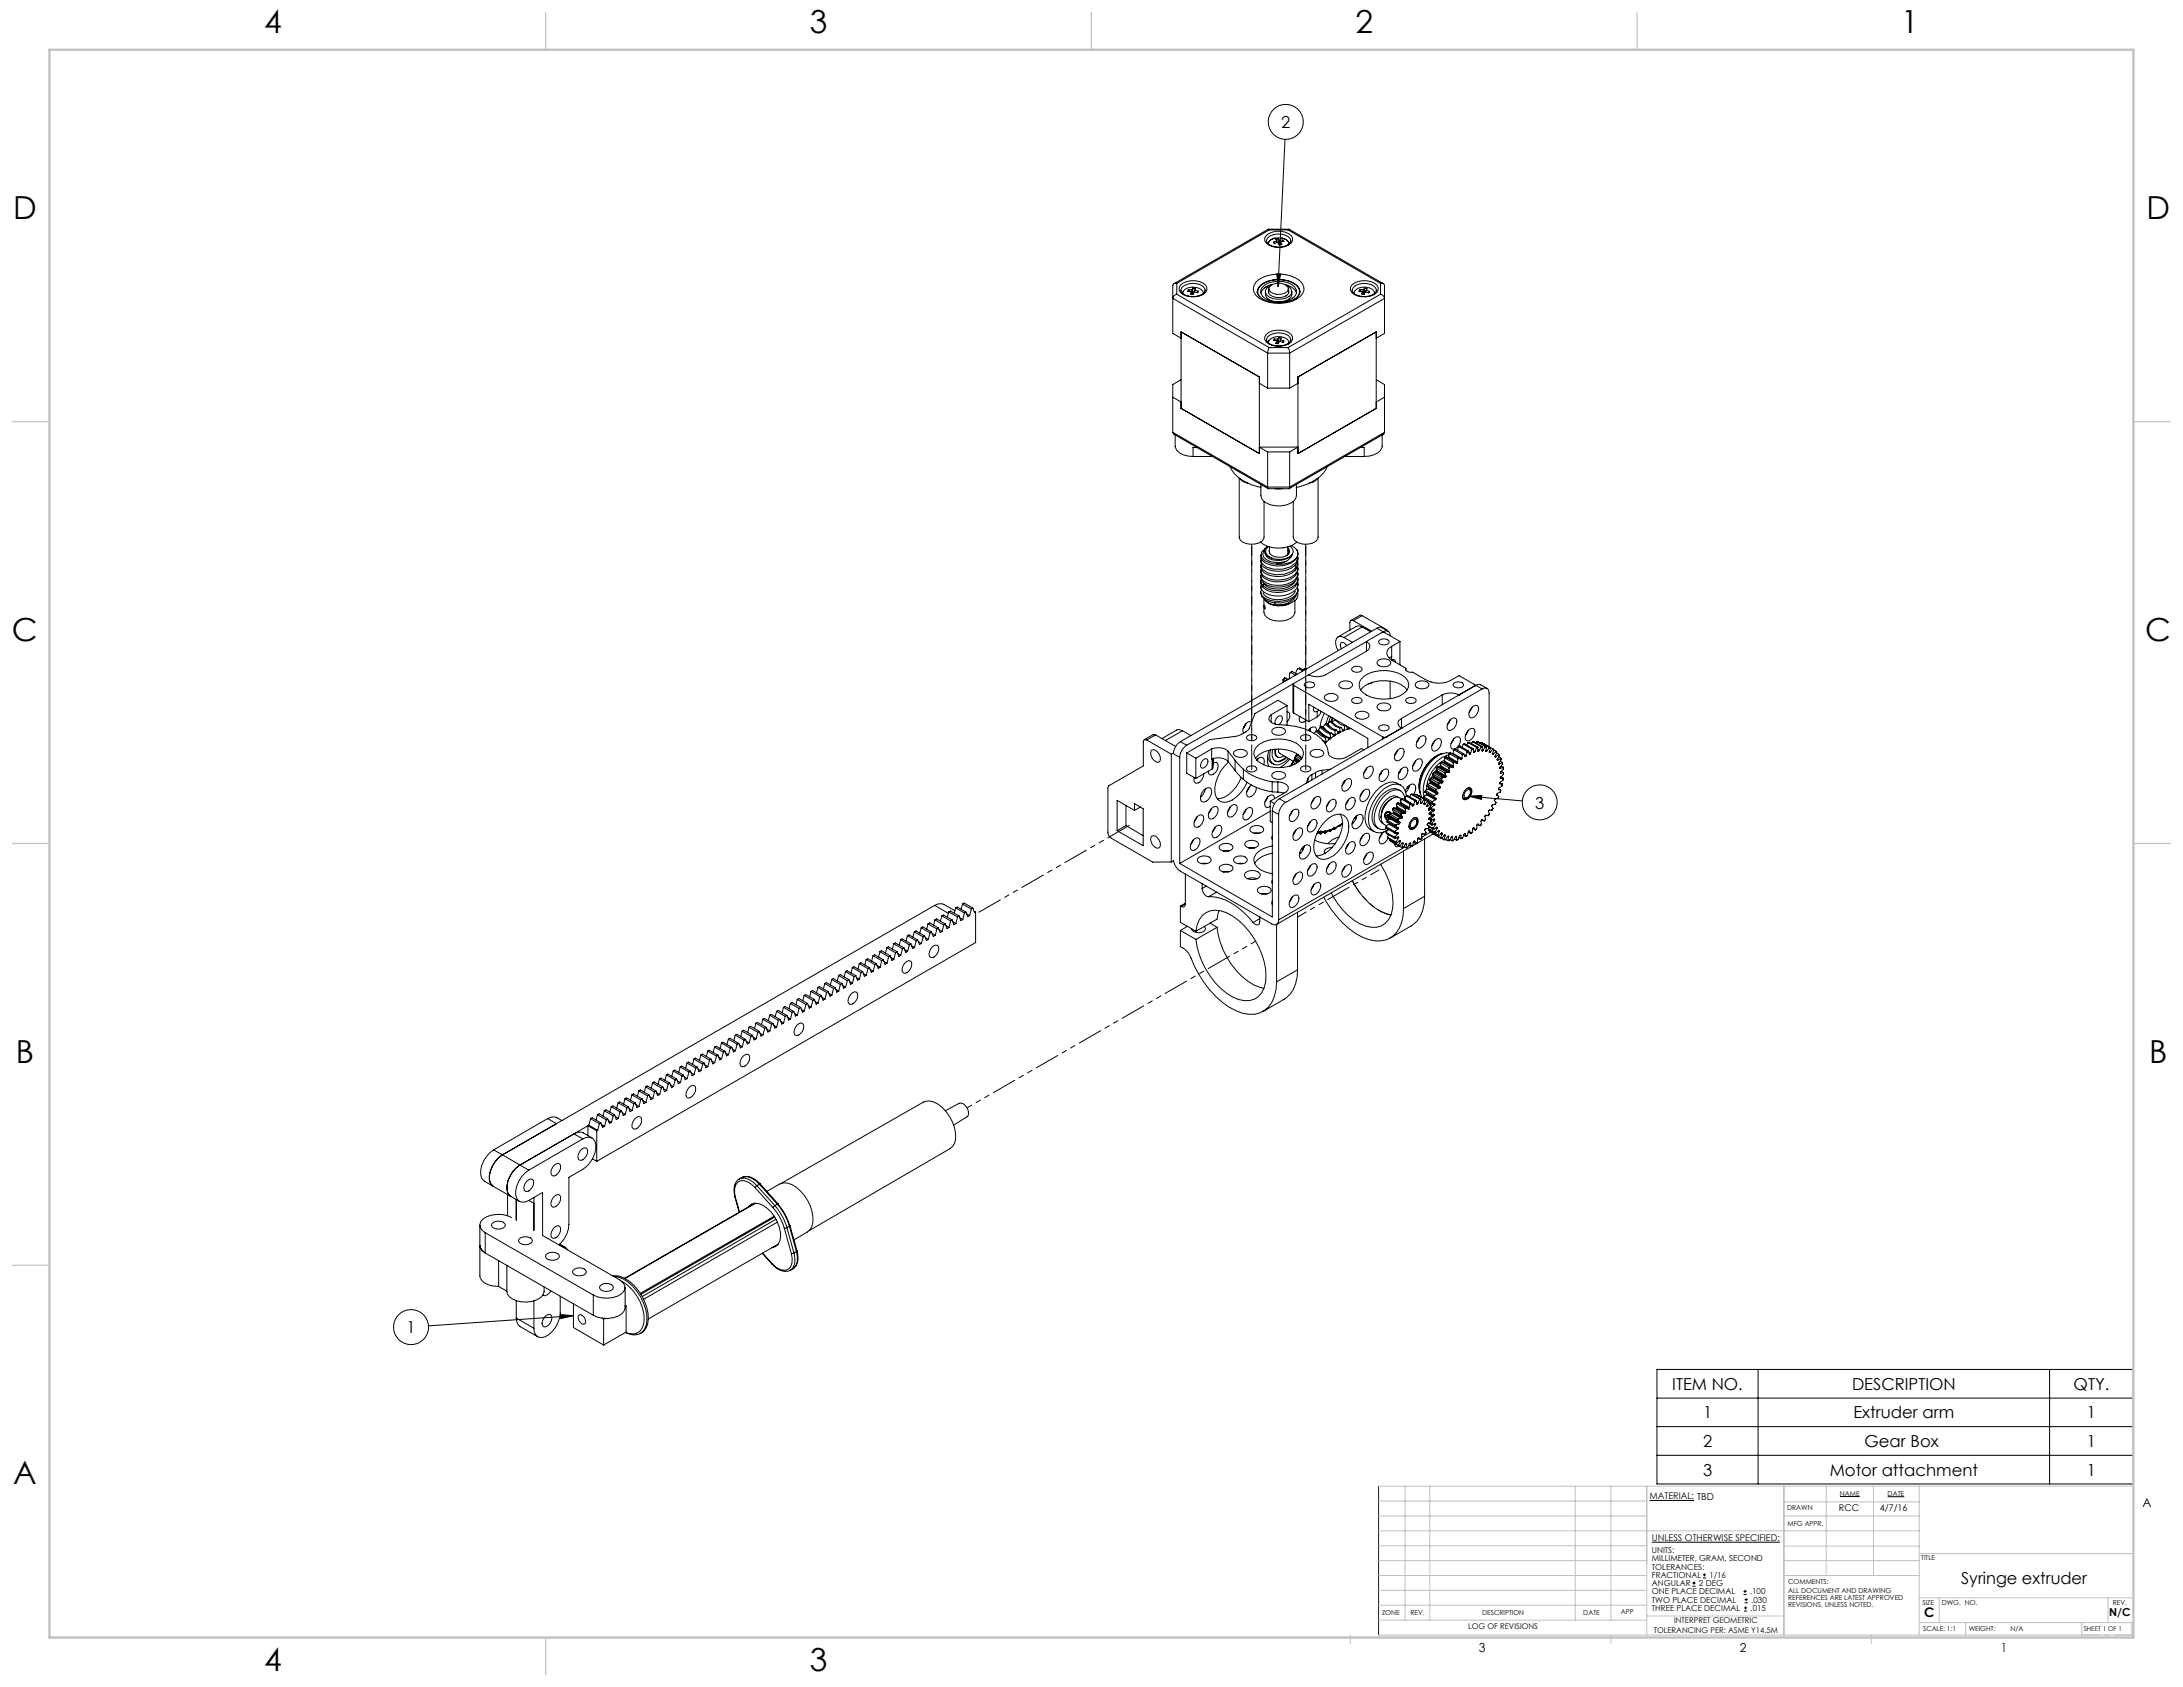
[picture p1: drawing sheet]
<svg xmlns="http://www.w3.org/2000/svg" width="559mm" height="432mm" viewBox="0 0 559 432" stroke-linecap="round" stroke-linejoin="round" font-family="sans-serif">
<defs><g id="words">
<g font-size="8.1">
<text x="67.6" y="8.5">4</text>
<text x="207.3" y="8.5">3</text>
<text x="347" y="8.5">2</text>
<text x="486.7" y="8.5">1</text>
<text x="3.3" y="56.1">D</text>
<text x="549.4" y="56.1">D</text>
<text x="3.1" y="164.1">C</text>
<text x="549.1" y="164.1">C</text>
<text x="4" y="272.1">B</text>
<text x="550.1" y="272.1">B</text>
<text x="3.3" y="380">A</text>
<text x="67.6" y="427.6">4</text>
<text x="207.3" y="427.6">3</text>
</g>
<g font-size="4.2">
<text x="328" y="32.8">2</text>
<text x="393" y="207">3</text>
<text x="104.1" y="341.3">1</text>
<text x="428.1" y="355.7">ITEM NO.</text>
<text x="474.1" y="355.7">DESCRIPTION</text>
<text x="530.8" y="355.7">QTY.</text>
<text x="435.9" y="363">1</text>
<text x="474.4" y="363">Extruder arm</text>
<text x="534.2" y="363">1</text>
<text x="435.9" y="370.4">2</text>
<text x="477.3" y="370.4">Gear Box</text>
<text x="534.2" y="370.4">1</text>
<text x="435.9" y="377.7">3</text>
<text x="468.4" y="377.7">Motor attachment</text>
<text x="534.2" y="377.7">1</text>
<text x="502" y="405.3">Syringe extruder</text>
</g>
<text font-size="3.4" x="492.6" y="414">C</text>
<g font-size="3.2">
<text x="548.4" y="385.8">A</text>
<text x="378.5" y="423">3</text>
<text x="445.4" y="423">2</text>
<text x="512.2" y="423">1</text>
</g>
<text font-size="2.8" x="539.9" y="413.7">N/C</text>
<g font-size="2.4">
<text x="422.2" y="383.8">MATERIAL: TBD</text>
<text x="470.7" y="386.8">RCC</text>
<text x="481.2" y="386.8">4/7/16</text>
<text x="422.8" y="394.5">UNLESS OTHERWISE SPECIFIED:</text>
</g>
<g font-size="2.1">
<text x="422.8" y="397.5">UNITS:</text>
<text x="422.8" y="399.7">MILLIMETER, GRAM, SECOND</text>
<text x="422.8" y="401.8">TOLERANCES:</text>
<text x="422.8" y="403.9">FRACTIONAL</text>
<text x="422.8" y="406">ANGULAR</text>
<text x="434.9" y="406">2 DEG</text>
<text x="437.6" y="403.9">1/16</text>
<text x="422.8" y="410.2">TWO PLACE DECIMAL</text>
<text x="422.8" y="408.1">ONE PLACE DECIMAL</text>
<text x="422.8" y="412.4">THREE PLACE DECIMAL</text>
<text x="448" y="408.1">.100</text>
<text x="448.1" y="412.4">.015</text>
<text x="448.3" y="410.2">.030</text>
</g>
<g font-size="2">
<text x="375.8" y="417.1">LOG OF REVISIONS</text>
<text x="423.4" y="418">TOLERANCING PER: ASME Y14.5M</text>
<text x="428.6" y="415.5">INTERPRET GEOMETRIC</text>
</g>
<g font-size="1.8">
<text x="471" y="382.9">NAME</text>
<text x="483.2" y="382.9">DATE</text>
<text x="457.5" y="386.6">DRAWN</text>
<text x="457.6" y="390.5">MFG APPR.</text>
<text x="491.8" y="399.3">TITLE</text>
<text x="457.7" y="407.8">ALL DOCUMENT AND DRAWING</text>
<text x="457.7" y="405.3">COMMENTS:</text>
<text x="353.8" y="413.4">ZONE</text>
<text x="361.1" y="413.3">REV.</text>
<text x="379.4" y="413.3">DESCRIPTION</text>
<text x="405.3" y="413.3">DATE</text>
<text x="414.9" y="413.1">APP</text>
<text x="457.7" y="409.6">REFERENCES ARE LATEST APPROVED</text>
<text x="457.7" y="411.3">REVISIONS, UNLESS NOTED.</text>
<text x="492.1" y="410.8">SIZE</text>
<text x="497" y="410.9">DWG. NO.</text>
<text x="540.8" y="410.8">REV.</text>
<text x="492.3" y="417.6">SCALE: 1:1</text>
<text x="503.9" y="417.6">WEIGHT:</text>
<text x="514.7" y="417.6">N/A</text>
</g>
<text font-size="1.7" x="533.4" y="417.4">SHEET 1 OF 1</text>
</g></defs>
<g fill="none" stroke="#000" stroke-width=".26">
<path d="M328.9 35.7l-1.7 37.7M324.7 58.7h5.3M324.9 58.8l-.3-.1-24.1 13.9M324.9 58.8l-23.7 13.7M324.9 58.8h4.8M329.7 58.8l.3-.1 24.1 13.9M329.7 58.8l23.7 13.7M301.2 75.3a1.26 1.26 0 0 0-1 1.1l24.3 14M301.2 72.5a.75 .75 0 0 0-1 .6v12.2l2.1 1.3M301.2 75.3l23.7 13.7M301.2 72.5v2.8M302.2 73a5.1 5.1 0 0 1 6.4 0 1.55 1.55 0 0 1-.7 2.4 5.3 5.3 0 0 1-5.7-.5l-.4-.7v-.6z"/>
<path d="M302.8 75.1a1.92 1.92 0 0 1 2-1.6 3.3 3.3 0 0 1 3.1 1l.1 .6M304.2 74.2l-.2 .4h.9M304.2 74.2l.2 .3M304.9 74.6l.1 .7M305.1 74.2h-.9M305.1 74.2l.1 1.1M305.4 73.8l.6 .1-.2 .4M305.4 73.8l-.3 .4M305.4 73.8l-.1 1.5M305.8 74.3l.9 .2M305.8 74.3v.4M306.7 74.5l-.1 .4-.4-.1a.4 .4 0 0 0-.4-.1 .4 .4 0 0 0-.3 .3 .41 .41 0 0 1-.6 .3 .41 .41 0 0 1 0-.7"/>
<path d="M306.7 74.5l-.3 .4M308.5 74.3a2.14 2.14 0 0 1-2 1.5 3.7 3.7 0 0 1-4.2-1.4v-.1a1.85 1.85 0 0 1 1.8-1.6 4.2 4.2 0 0 1 4.3 1.2l.1 .4M321.4 72.3a8.9 8.9 0 0 1 9-1.7 4 4 0 0 1 3.4 3.6 4.2 4.2 0 0 1-3.1 2.9 9.8 9.8 0 0 1-9.1-1.4 2.44 2.44 0 0 1-.2-3.4zM322.5 76a2.07 2.07 0 0 1 .6-3.3 8 8 0 0 1 8.5 .1 2.07 2.07 0 0 1 .4 3.3M323.7 73a6.7 6.7 0 0 1 7.7 .4 1.79 1.79 0 0 1-.5 2.9 6.7 6.7 0 0 1-7.7-.5 1.79 1.79 0 0 1 .5-2.8zM323.9 74.6a2.05 2.05 0 0 0 2 2.5 4.8 4.8 0 0 0 4.6-1.1l.2-1.4M324.1 60.3a5 5 0 0 1 6.4 0l.4 .6a2.09 2.09 0 0 1-2 2.2 4.4 4.4 0 0 1-5.2-1.5v-.7zM324.8 74.2l-.1 .3a1.91 1.91 0 0 0 2 1.6 3.1 3.1 0 0 0 3.1-1v-.9M324.8 73.9v.9M325 61.7l-.4 .7M325.2 73.1a3.4 3.4 0 0 1 4.5 .5l.1 .6a3.1 3.1 0 0 1-4.9 0l-.1-.5zM325.3 73.1a1.55 1.55 0 0 0-1.4 1.4 1.55 1.55 0 0 0 1.1 1.6 4.8 4.8 0 0 0 5.5-.8 1.62 1.62 0 0 0-1.1-2.2"/>
<path d="M325.6 72.8a3.4 3.4 0 0 0-2.8 2.2M325.6 72.9l-2 .8M326 62l.3 .3M326.4 61l-1.3 .5M326.4 61a3.6 3.6 0 0 1 3.3 .7l.2 .8M326.4 61a1.55 1.55 0 0 0-1.7 1.5M326.8 70.1h1l-.6 3.3zM326.8 61.7l-.8 .3M326.8 61.7l.1 .4M327.2 61.1l.3 .4M327.2 61.1l-.7 .2 .3 .4M327.2 61.1l.1 1.4"/>
<path d="M327.5 61.5l-.1 1.2M327.8 61.9v.1a.39 .39 0 0 1 .1 .7 .39 .39 0 0 1-.6-.4 .54 .54 0 0 0-1 0l-.3-.3M327.8 61.9l-.1 .8M328.2 61l1.3 .5M328.4 61.5l.2 .3-.8 .1M328.4 61.5h-.9M328.4 61.5l-.2 .3M329 72.8a3.7 3.7 0 0 1 2.9 2.2M329.2 75.7l-.1 .1M329.6 61.7l.5 .7M329.8 73.9v.9M330.4 61.6a2.14 2.14 0 0 1-2 1.5 3.8 3.8 0 0 1-4.2-1.3v-.1"/>
<path d="M330.4 61.6a2.31 2.31 0 0 0-2.3-1.7 4.1 4.1 0 0 0-3.6 1l-.3 .8M330.4 61.6v.1M332.8 74.7a2.63 2.63 0 0 1-1.9 2.1 8.5 8.5 0 0 1-8.7-1.1 1.77 1.77 0 0 1 .3-2.6 7.9 7.9 0 0 1 9.6 0l.5 .8 .2 .8M346 73a5.1 5.1 0 0 1 6.4 0 1.52 1.52 0 0 1-.6 2.4 5.4 5.4 0 0 1-5.8-.5l-.3-.7v-.6zM346.1 74.3a1.97 1.97 0 0 1 1.8-1.6 4.1 4.1 0 0 1 4.3 1.2l.1 .4M346.6 75.1a2.02 2.02 0 0 1 2.2-1.6 2.52 2.52 0 0 1 3.1 1.7M348.1 74.2h.9M348.1 74.2l-.2 .3 .9 .1M348.1 74.2l.2 .3M348.8 74.6l-.2 .4a.26 .26 0 0 0 0 .3 .26 .26 0 0 0 .4 0l.2 .1M348.8 74.6l.1 .7M349 74.2l.1 1.1"/>
<path d="M349.3 73.8l.7 .1-.3 .4M349.3 73.8l-.3 .4M349.3 73.8l-.2 1.6M349.7 74.3l.9 .3M349.7 74.3l-.1 .4M350.6 74.6l-.1 .1a.27 .27 0 0 1-.2 .3 .27 .27 0 0 1-.3-.1l-.1-.1a.51 .51 0 0 0-.7 .6M350.6 74.6l-.3 .3M352.3 74.3a2.04 2.04 0 0 1-2 1.5 3.6 3.6 0 0 1-4.2-1.4v-.1M353.4 75.3a1.26 1.26 0 0 1 1 1.1l-24.3 14M353.4 72.5a.73 .73 0 0 1 1 .6v12.2l-2.1 1.3M353.4 72.5v2.8M353.4 75.3l-23.7 13.7"/>
<path d="M302.3 84.9l20.1 11.6v19.6l-20.1-11.6zM302.3 97.2l-2.1 1.2v12.3M322.4 98.1l2.1 1.2M324.1 85.6a5.1 5.1 0 0 1 6.4 0 1.51 1.51 0 0 1-.7 2.5 5.3 5.3 0 0 1-5.7-.6l-.4-.6v-.6zM324.2 87a1.85 1.85 0 0 1 1.8-1.6 4.2 4.2 0 0 1 4.3 1.1l.1 .5a2.06 2.06 0 0 1-2 1.4 3.6 3.6 0 0 1-4.2-1.3v-.1M324.5 90.4v8.9M324.5 90.4h5.6M324.5 99.3h5.6M324.7 87.4l-.1 .3M324.7 87.8v-.1a2.11 2.11 0 0 1 2.3-1.6 3.1 3.1 0 0 1 2.9 1.2v.5M324.9 89l-.4 1.4M324.9 89h4.8"/>
<path d="M326.2 86.8h.9M326.2 86.8l-.2 .4h.8M326.2 86.8l.2 .4M326.8 87.2v.1a.39 .39 0 0 0 0 .7 .39 .39 0 0 0 .6-.3 .48 .48 0 0 1 .8-.1h.2l.2-.3M326.8 87.2l.2 .7M327.1 86.8l.1 1.2M327.4 86.4l.6 .2-.2 .4M327.4 86.4l-.3 .4M327.4 86.4l-.2 1.6M327.8 87l.8 .3M327.8 87l-.1 .4M328.6 87.3l-.3 .3"/>
<path d="M329.7 89l.4 1.4M330.1 90.4v8.9M332.2 96.5l20.1-11.6v19.6l-20.1 11.6zM332.2 98.1l-2.1 1.2M352.3 97.2l2.1 1.2v12.3M300.2 110.7l.3 .4 24.1 14M300.2 101.7l2.1 1.2M300.2 110.7l24.3 14M300.8 111.3v2.9a2.67 2.67 0 0 0 2.1 2.2l2.5 .4M305.4 114.5h1M305.4 116.8h4.9M305.4 114.5v2.3"/>
<path d="M306.3 114.5h-.9M314.9 119.5a9.9 9.9 0 0 0 7.4 5.2l.5 .1M324.5 115.7h5.6M324.5 115.7l-2.1-1.3h9.8l-2.1 1.3M324.5 115.7v9M330.1 115.7v9M339.7 119.5a9.4 9.4 0 0 1-6.9 5l-.9 .3M344.3 116.8h4.9M348.2 114.5h1M348.3 114.5h.9M349.2 114.5v2.3M353.8 111.3v2.9a2.67 2.67 0 0 1-2.1 2.2l-2.5 .4"/>
<path d="M354.4 110.7l-.2 .4-24.2 14M354.4 101.7l-2.1 1.2M354.4 110.7l-24.3 14M317.2 122.4v15.1a1.91 1.91 0 0 0 1.9 1.6 4.2 4.2 0 0 0 4.4-1.2l.1-9.5M317.4 122.5a2.6 2.6 0 0 0 2 1.1M322.7 138.7a7.6 7.6 0 0 0 9.2 0M322.8 124v2.9a3 3 0 0 0 2.6 2.4 5.8 5.8 0 0 0 6.3-1.7l.2-.7v-2.9M324.5 124.7l.1 .4h5.4l.1-.4M324.5 124.7h5.6M324.5 139.8l-.6 .5-.3 .7a2.17 2.17 0 0 0 1.9 1.8M324.7 139.9a1.43 1.43 0 0 0 0 2.5l.8 .4M324.9 140v1.3"/>
<path d="M326.4 125.1h1.8M329.7 140v1.9M330.2 139.8a1.44 1.44 0 0 1 .6 2.1M330.5 139.7l1.4 1M337.2 122.5l-.4 .5-.7 .4-.9 .2M337.4 122.4v15.1a2.27 2.27 0 0 1-2.4 1.7 4.3 4.3 0 0 1-3.7-.9l-.3-.6v-9.3M322.7 143.3v.5M322.7 146v.5M322.7 151.5v.4M322.7 150.1v.5M322.7 148.8v.4M322.7 148.7h.1"/>
<path d="M322.8 149.2l.3 1.1M322.8 148.3a1.45 1.45 0 0 0 .3 1.5M323.1 149.8v.5M323.4 149.1l.2 .4M323.5 153.2v3.5a2.7 2.7 0 0 0 2.5 2.1 4.7 4.7 0 0 0 5.4-1.7l.1-3.4M323.5 149.3l-.2 .8M323.6 154.9l.1 .1a.52 .52 0 0 1 0 .9zM323.6 149.5l-.5 .3M323.6 141a1.32 1.32 0 0 0 .4 2.1 6.5 6.5 0 0 0 5.2 .6M323.7 153.5a5.2 5.2 0 0 0 6.3 1.1M323.8 153.5l.8 .7 1.1 .5M323.8 140.4l-.9 .9-.1 1.2 .9 1 1.8 .8 1.2 .1"/>
<path d="M323.8 149.4l-.2 .1M324 141.7a2.27 2.27 0 0 0 2.4 1.7 4.8 4.8 0 0 0 4.4-1.5M325.7 154.7l.5 .1M326.2 154.8h.1M326.4 154.3l-.2 .5M329.2 143.7l-2.5 .7M329.7 140.3l.4 .7a1.98 1.98 0 0 1-2.1 1.6 3.1 3.1 0 0 1-3-1l-.1-.8M329.7 140.8a.98 .98 0 0 1-.5 1.5M330.8 141.9l-.4 .8-1.2 1M330.8 141.9a5 5 0 0 1-5.3 .9M331.5 148.8a5.7 5.7 0 0 1-7.9 .7M331.5 152.8a5.2 5.2 0 0 1-5.3 2"/>
<path d="M331.6 144.6l.1 1-.2 .5M331.6 151.3a4.6 4.6 0 0 1-4.6 2.2 3.9 3.9 0 0 1-3.7-1.8M331.9 140.7a2.3 2.3 0 0 1-1.3 3.4 7.2 7.2 0 0 1-7.1-.3 2.01 2.01 0 0 1-.8-1.8M331.9 140.7a2.19 2.19 0 0 1-1.4 3.1 7.3 7.3 0 0 1-3.8 .6M332.1 151.5a2.07 2.07 0 0 1-1.4 2.7l-2.1 .7-2.4-.1M332.1 142.3l.1 .3-.4 1.4a7 7 0 0 1-7.7 1.1l-1.1-1-.2-1.2M332.1 144.9a2.38 2.38 0 0 1-1.6 2.8 7.1 7.1 0 0 1-7.1-.3l-.5-.7-.2-.7 .2-.4M332.1 146.3a2.38 2.38 0 0 1-1.5 2.7 7.1 7.1 0 0 1-7.1-.2l-.6-.7-.2-.7 .2-.4M332.1 147.6a2.3 2.3 0 0 1-1.4 2.7 6.8 6.8 0 0 1-7.6-.5M332.2 143.5l-.2 1.5a6.4 6.4 0 0 1-8.9 .7l-.4-1 .2-.4M332.2 148.9a2.5 2.5 0 0 1-1.8 2.9 6.6 6.6 0 0 1-7.4-.8 1.31 1.31 0 0 1-.1-1.4M332.2 150.4a2.82 2.82 0 0 1-2.4 3.1 6.7 6.7 0 0 1-6.7-1 1.36 1.36 0 0 1-.3-1.5"/>
<path d="M332.2 144a2.65 2.65 0 0 1-1.5 2.7 7.2 7.2 0 0 1-7.1-.1 1.86 1.86 0 0 1-.9-1.8M332.2 142.7a2.71 2.71 0 0 1-1.6 2.7 7.2 7.2 0 0 1-7.1-.2l-.6-.7-.1-.7M332.2 146.8a2.71 2.71 0 0 1-1.6 2.7 7.3 7.3 0 0 1-7.1-.2 2.03 2.03 0 0 1-.8-1.9M332.2 145.4v.2a2.49 2.49 0 0 1-1.6 2.5 7 7 0 0 1-7.1-.3l-.6-.6-.1-.7M332.2 148.1a2.71 2.71 0 0 1-1.5 2.7 6.9 6.9 0 0 1-7.6-.5M332.2 149.5v.4M332.2 150.8v.5l-.5 1.4a7 7 0 0 1-7.7 .9l-1.1-1v-.5M346.4 158.9a.55 .55 0 0 0-.6-.1 .55 .55 0 0 0-.3 .6v1.9M346.4 158.9l4.7 2.7M348.7 157.6l-.5-.2-2.4 1.4M348.7 157.6l-2.3 1.3M348.7 157.6l6.3 3.6"/>
<path d="M328.5 174h-.1l.1 .6M328.5 174l.6 .3M328.8 173.5l-.4 .5M328.9 173.6l-.4 .4M328.9 173.6l.8 .3M328.9 173.6l.7 .4M330.1 173.6l-.1 .2M330.1 173.6h.1M330.4 172.1l-.2 .2-.1 1.3M330.4 172.1l1.2 .7M330.8 171.9l-.4 .2M330.8 171.9l-.5 .3"/>
<path d="M330.8 171.9l1.2 .7M331 175.2v7l.2 .3M331.2 174.9l-.2 .3 .2 .2M331.2 175.4l22.8 13.2M331.2 175.4v7.1M332.4 171.1l-.3 .1-.5 1.2M332.4 171.1l1 .6M332.7 171l-.3 .1M332.7 171l-.5 .1M332.7 171l1 .6M333.9 175a1.68 1.68 0 0 1 2.6 .3 1.58 1.58 0 0 1-2.7 0zM334.2 171.1l-.6 .4"/>
<path d="M334.2 171.1l.2 .1M334.4 171.2h.1M335 172.7l-31.2 18M339.1 178.1a2.21 2.21 0 0 1 3.4 .4 2.06 2.06 0 0 1-3.5 0zM342.8 174.9a2.44 2.44 0 0 1 3.3 0l.2 .4a2.06 2.06 0 0 1-3.6 0zM344 163.2l-.7-.3h-.6a2.13 2.13 0 0 0-.5 2.9l.3 .7M344 163.2l2.2 1.2M344.7 165.2a.97 .97 0 0 0-1.6-.5v.9l.3 .5M346.1 171a1.72 1.72 0 0 1 2.6 .3 1.58 1.58 0 0 1-2.7 0zM346.1 179a1.68 1.68 0 0 1 2.6 .3 1.58 1.58 0 0 1-2.7 0zM348.3 176.6a7.2 7.2 0 0 1 6.3-2.4 7 7 0 0 1 5.6 2.4M348.4 173.8a8.8 8.8 0 0 1 9.1-1.6 4 4 0 0 1 3.1 2.9 3.4 3.4 0 0 1-2.4 3.1 9.6 9.6 0 0 1-9.4-1 2.45 2.45 0 0 1-.4-3.4z"/>
<path d="M348.7 160.5l-.8-.3-.6 .1-4.8 2.7M348.7 160.5l-4.7 2.7M348.7 160.5l2.1 1.2M349.8 166.7l-10.5 6a4.9 4.9 0 0 1-4.3 0M349.8 164.2a1.33 1.33 0 0 1 .9 1.2 1.33 1.33 0 0 1-.9 1.3M349.8 164.2l4.1-2.3 .6 .1 3.9 2.2M349.8 164.2v2.5M349.8 164.2l-14.8 8.5M351.3 174.6l-1 .4M352.5 160.8l.9-.3 2 1.1M352.5 160.8l1.6 .9M352.5 160.8l-50.3 29"/>
<path d="M352.6 169.3a2.44 2.44 0 0 1 3.3 0l.1 .4a2.06 2.06 0 0 1-3.5 0zM353 164a1.68 1.68 0 0 1 2.6 .3 1.58 1.58 0 0 1-2.7 0zM354.1 161.7a1.08 1.08 0 0 1 1.2-.1 1.08 1.08 0 0 1 .5 1.2M354.1 161.7l-.4 .2M355 161.2l-.2 .1M355 161.2v.2M355.8 174.3v4.6M356.2 165.5a1.95 1.95 0 0 0-1.1 1.9 1.95 1.95 0 0 0 1.4 1.7l3.4 2M356.2 168l-.6 .5M356.2 165.5v3.4l.7-.1 .3 .7M358.4 164.2l-2.2 1.3M358.4 164.2v6"/>
<path d="M359.9 171.1a.82 .82 0 0 0 1 .9h.7l3.2 1.9a7.1 7.1 0 0 0 6.5 .3l2.2-1.3 3.9 2.3 .1 .3-.2 .1M359.9 171.1v.5M359.9 179a1.68 1.68 0 0 1 2.6 .3 1.58 1.58 0 0 1-2.7 0zM362.4 174.9a2.44 2.44 0 0 1 3.3 0l.1 .4a2.11 2.11 0 0 1-3.4 .4l-.2-.4zM369.2 177.9a4.9 4.9 0 0 1 4.3 0M369.2 177.9l-10.5 6M369.2 177.9v2.5M372 175a1.68 1.68 0 0 1 2.6 .3 1.58 1.58 0 0 1-2.7 0zM373.5 177.9h.1M377.3 175.6h.1M377.3 175.6l-3.8 2.3M377.5 175.4v.1"/>
<path d="M377.8 175.4l1-.2 1.8 1M377.8 175.4l-50.3 29M377.8 175.4l1.6 1M379.4 176.4a1.09 1.09 0 0 1 1.2-.2 1.09 1.09 0 0 1 .6 1.2v13.7M379.4 176.4l-50.3 29M293.5 189.4a.54 .54 0 0 0-.6-.1 .54 .54 0 0 0-.2 .6v6.1l-8.9 5.1-.2 .4v11.5a1.91 1.91 0 0 0 .9 1.6l10.6 6.1 4.7-.1M293.5 189.4l6.3 3.6M294.9 191.9a2.06 2.06 0 0 1 1.8 3.2 2.08 2.08 0 0 1-1.8-3.2zM295.8 188.1l-.6-.1-2.3 1.3M295.8 188.1l-2.3 1.3M295.8 188.1l5.2 3M299.8 193v27.6"/>
<path d="M300.5 192.7l-.7 .3M300.5 193l1.5 .9M302 193.9v27.1M302.2 189.8a4 4 0 0 0-1.8 2.8M302.2 189.8l1.6 .9M302.7 187l-.8-.2h-.6l-3.9 2.3M302.7 187l2.1 1.3M302.7 187l-4.4 2.5M303.8 190.7a4 4 0 0 0-1.8 3.2M303.8 192.7l2.3 1.4M303.8 192.7v5.2l2.3 1.3M305.7 199h.1"/>
<path d="M306.1 194.1v5.1M307.9 194.6l.7-.4h.3a1.55 1.55 0 0 1-1.3 2.4 1.33 1.33 0 0 1 .3-2zM308.1 198.1a2.49 2.49 0 0 1-1.7 2.4l-.4-.1-.3-.3v-1.1M310.2 191.7a3.9 3.9 0 0 1 4.2 .6M310.2 191.7v2.6a3.9 3.9 0 0 1 4.2 .6M310.2 191.7l-4.1 2.4M310.3 196.8l-4.2 2.4M310.3 194.2v2.6M310.5 194.2v2.4l-.2 .2M310.6 195.2l-.1 .9M310.6 195.3l.9-.1a2.06 2.06 0 0 1-1.8 3.1l-.3-.3-.1-.6M310.6 194.1v1.1"/>
<path d="M314.4 192.3l1.8 2.3M314.4 192.3v2.6M314.4 194.9l1.8 2.3M314.5 195.1a10.1 10.1 0 0 0-3.5 7.7 2.67 2.67 0 0 0 1.6 2.4 2.67 2.67 0 0 0 2.9-.4 9.9 9.9 0 0 0 3.7-4.6M315.9 192.4a2.44 2.44 0 0 1 3.3 0l.1 .4a2.06 2.06 0 0 1-3.6 0zM316.2 194.6l2.1 2.3M316.2 197.2l2.1 2.3M316.2 194.6v2.6M317.7 199a8.5 8.5 0 0 1-5.5 5.4h-.6M318.3 196.9a14.2 14.2 0 0 0 7.3 3.2M318.3 199.5a14.6 14.6 0 0 0 7.3 3.2M318.3 196.9v2.6"/>
<path d="M318.9 185.5l-.5 .7M318.9 185.2l-.7 1.3M319.2 188.5a1.62 1.62 0 0 1 2.5 .3 1.55 1.55 0 0 1-2.6 0zM319.2 196.5a1.68 1.68 0 0 1 2.5 .3 1.55 1.55 0 0 1-2.6 0zM320.4 184.8a1.29 1.29 0 0 0-1.9 1 1.73 1.73 0 0 0-.2 1.8M321.3 194.1a8.6 8.6 0 0 1 10.5-1.3l1.5 1.3M321.6 194.5a1.26 1.26 0 0 1 1.9-.2l.1 .5-.1 1M321.7 194.4l.1 .2M322 194.1l-.1 .6M322.3 190.5a9.4 9.4 0 0 1 10.4 .4 2.49 2.49 0 0 1-.4 4.2 9.4 9.4 0 0 1-10.4-.4 2.53 2.53 0 0 1 .4-4.2zM324.5 193.5a2.26 2.26 0 0 0 1.5 2.1M324.8 192.1a6 6 0 0 0 0 4.1"/>
<path d="M325.2 191.9a3.6 3.6 0 0 0 .5 3.5 2.51 2.51 0 0 0 3.3-.5l.8-.8M325.4 182.9a1.26 1.26 0 0 0-.5 1.4 1.26 1.26 0 0 0 1.2 .9l.7 .2a17.8 17.8 0 0 1 11.5 3.7 5.8 5.8 0 0 1 1.8 4 3.7 3.7 0 0 0 4.4 .8l4-2.3 .6 .3M325.4 182.9v2M325.6 198.1a2.48 2.48 0 0 1 3.4 0l.1 .4a2.09 2.09 0 0 1-3.1 .7l-.4-.3zM325.6 186.8a2.48 2.48 0 0 1 3.4 0l.1 .4a2.09 2.09 0 0 1-3.1 .7l-.4-.3zM325.8 191.8a2.68 2.68 0 0 0 .6 3 2.69 2.69 0 0 0 3-.9M326.4 191.8a1.64 1.64 0 0 0 .6 2M326.4 185.3a1.69 1.69 0 0 1 1.6-2.1 1.63 1.63 0 0 1-.6 2.3M326.6 191.8a1.56 1.56 0 0 0 .7 2.1l1.3-.4M327.3 191.7a.92 .92 0 0 0 .3 1.2M327.5 192.8l3.5 2M329.2 193.7a2.72 2.72 0 0 1-2.8 1.1"/>
<path d="M329.4 182.2l.4 .1a1.79 1.79 0 0 1-.3 2.5M329.5 180.6l-2.4-1.4-5.9 3.5-1.5 3.8-.3 .4-1.4 1-1.6 .6-6.7 .8-5.9 3.4M329.5 180.6l-4.1 2.3M329.5 180.6v5M330.1 194.3l-1.5 1.5-1 .7M330.6 195.6l-.5 .5M330.7 195.4l-.1 .6M330.7 195.4l.4 .3M330.9 195.1l.7 .4M330.9 195.1l-.2 .3M331.2 194.7l-.3 .4M331.2 182.5l3.8 2.2"/>
<path d="M331.2 194.7l.8 .5M331.3 194.6l-.1 .1M331.3 194.6l.9 .5M331.4 194.3l1 .6M331.4 194.2v.1M331.4 194.3l-.1 .3M331.4 194.2l1.1 .6M331.5 193.9l-.1 .3M331.5 193.9l1.2 .8M331.7 193.5l1.3 .9M331.7 193.5l-.2 .4M332 193.2l-.3 .3"/>
<path d="M332 193.2l.4 .1M332 193.2l1.2 .8M332.7 183.4a1.1 1.1 0 0 0 .6 1.5l1-.6M332.7 183.4h.1M332.7 183.4l-.1 .1M333 196.5a1.68 1.68 0 0 1 2.6 .3 1.55 1.55 0 0 1-2.7 0zM333 188.5a1.62 1.62 0 0 1 2.6 .3 1.55 1.55 0 0 1-2.7 0zM334.8 199.2l-.4 1.3M334.8 199.2v1M334.9 186.9a1.66 1.66 0 0 1 1.8-.8l.4 .8M335 184.7v-4.4l15.1 8.7v2.4M335.2 186.6l.1 .4"/>
<path d="M335.5 192.4a2.44 2.44 0 0 1 3.2 0l.2 .4a2.06 2.06 0 0 1-3.6 0zM335.5 186.4l-.2 .7M335.8 198.3l-1 .9M335.8 198.3v1.3M336.3 181v.9l.2 .3 .7-.1M336.8 197.7l-1 .6M336.8 197.7v1.4M336.8 187.2l-.4 .6M336.8 187.2l1.4 1.2 1.1 .4M337.1 186.9l1.4 1.2 1 .5M337.1 186.9v.1M337.1 186.9l-.3 .3"/>
<path d="M337.2 182.1v1.4M337.2 183.5l-2.2 1.2M337.5 186.8a5.4 5.4 0 0 0 3.1 2.1M337.5 186.8l-.1 .2 .2 .2 1.3 1.1M337.5 181.7l-.3 .4M338 185.7v.5M338 186.2l-.5 .6M338 186.2l1.4 1.2 1.1 .5M338 186.2l.3-.2 1.7 1.4 .8 .2M338.1 182l-.3 .9-.6 .6M338.1 182.1v.1M338.4 197.2l-.9 .1-.7 .4"/>
<path d="M338.4 197.2v.9M338.5 189.5l1 .4M338.7 186l-.1 .2 .4 .5M338.7 186l1.4 1.4M338.7 189.8l.7 .2M339 182.6a8.7 8.7 0 0 0-1.1 3.7M339.2 185.4l-.5 .6M339.2 185.4l1.4 1.2 1.1 .4M339.2 185.4l.3-.2 1.7 1.3 .8 .3M339.3 188.8l.2 1.1M339.4 190l-.2 .3M339.5 189.9l-.1 .1"/>
<path d="M339.5 189.9h.1M339.5 188.6l-.2 .2M339.5 188.6l.8 .6M339.9 185.3l-.1 .1M339.9 185.3l.5 .7M339.9 188.9l.7 .2M340.1 183.2l-.7 2M340.3 189.2h.1M340.3 189.2l-.8 .7M340.5 187.9l.1 1M340.5 184.7l-.6 .6M340.5 184.7l1.3 1.2 1.2 .4"/>
<path d="M340.5 184.7l.2-.1a5.6 5.6 0 0 0 2.6 1.6M340.6 189.1l-.2 .1M340.6 196.9l-2.2 .3M340.6 183.5l-.6 1.6M340.6 188.9v.2M340.6 188.9h.1M340.8 187.6l-.3 .3M340.8 187.6l.7 .7M341 183.7l-.3 1M341.1 187.9l.7 .1M341.2 183.8l-.3 .9M341.4 188.2h.3"/>
<path d="M341.5 188.3l-.9 .6M341.7 188.2l-.2 .1M341.7 187l.1 1M341.7 184.2l-.7 .7M341.7 184.2l1.4 1.2 1.1 .4M341.7 184.1v.1M341.8 188.1l-.1 .1M341.8 188v.1M341.8 184.2h-.1M342 186.8l-.3 .2M342 186.8l.7 .8M342.4 187.3l.6 .1"/>
<path d="M342.5 187.5h.4M342.7 187.6l-.9 .5M342.9 187.5l-.2 .1M343 187.4l-.1 .1M343 186.3v1.1M343 187.4h.1M343.3 186.2l-.3 .1M343.3 186.2l.5 .8M343.6 186.8h.6M343.7 186.9l.4 .1M343.8 187l-.8 .4M344.1 187h-.3"/>
<path d="M344.1 186.9v.1M344.2 186.8l-.1 .1M344.2 185.8v1M344.2 199.9v.2M344.2 199.8l1-.5 .4 .1a2.06 2.06 0 0 1-1.8 3.1 1.81 1.81 0 0 1 .4-2.7zM344.3 199.8l-.8 1.3M344.5 185.7l-.3 .1M344.5 185.7l.5 .9M344.9 186.4l.4 .1M344.9 186.6h.3M345 186.6l-.9 .3M345 186.6h.2"/>
<path d="M345.3 186.5l-.1 .1M345.3 186.5h.1M345.3 186.2v.3M345.8 186.4l-.5 .1M347 182.7a2.21 2.21 0 0 1 3.4 .4 2.03 2.03 0 0 1-3.5 0zM349.8 196.6l1-.5h.4a2.12 2.12 0 0 1-1.4 3.2l-.4-.1a1.72 1.72 0 0 1 .4-2.6zM349.8 196.6l-.7 1.3M352.6 180.6a2.44 2.44 0 0 1 3.3 0l.1 .3a2.06 2.06 0 0 1-3.5 0zM353 186a1.72 1.72 0 0 1 2.6 .3 1.58 1.58 0 0 1-2.7 0zM353.6 197.9l-.3 .1M353.8 197.3l.5-.3 .8-.1a2.12 2.12 0 0 1-1.3 3.2l-.5-.1a1.81 1.81 0 0 1 .5-2.7zM353.8 197.3l-.7 1.3"/>
<path d="M354 188.6h.9M354 188.6v.6M354.9 188.6h.1M357.7 192.1l.5-.4 .9-.1a2.18 2.18 0 0 1-1.4 3.2l-.4-.1a1.81 1.81 0 0 1 .4-2.6zM357.8 192l-.8 1.3M358.1 197.6h.3M358.2 197.8h-.1M358.7 196.9l.4-.4 .9-.1a2.12 2.12 0 0 1-1.3 3.2l-.5-.1a1.83 1.83 0 0 1 .5-2.6zM358.7 196.8l-.7 1.3M358.7 183.9a1.33 1.33 0 0 0-.8 1.3 1.33 1.33 0 0 0 .8 1.2M358.7 186.4h.1M358.7 183.9v2.5"/>
<path d="M362.3 194.7l.5-.4h.9a2.05 2.05 0 0 1-1.8 3 1.5 1.5 0 0 1 0-2zM362.4 194.7l-.8 1.3M363.3 188.8l.9-.5 .5 .1a2.05 2.05 0 0 1-1.8 3.1 1.81 1.81 0 0 1 .4-2.7zM363.3 188.8l-.7 1.3M363.9 198.2h.1M365.4 195.5h.1M366 199.6h.1M366 199.7l.4 .4M366 199.6l2.1 1.2M366.1 199.9l-.2 .7M366.1 199.2l-.1 .4M366.2 199.3l-.2 .3"/>
<path d="M366.2 199.3l2.1 1.1M366.8 198.1l.3 .6M366.8 198.3l-.4 .8M366.8 198.1l2.1 1.2M366.9 199.1l-.7 .2M366.9 199.1l2.2 1.3M367 197.7l-.3 .4M367 197.8l-.2 .3M367 197.7v.1M367 197.7h.6M367 199l-.1 .1M367 197.8l2.1 1.1"/>
<path d="M367 199l2.3 1.3M367.1 198.7v.2M367.1 198.9l-.1 .1M367.1 198.7l2.2 1.3M367.1 198.9l2.2 1.3M367.2 189.6l1-.6 .4 .1a2.05 2.05 0 0 1-1.8 3.1 1.81 1.81 0 0 1 .4-2.6zM367.3 189.5l-.8 1.3M367.6 197.7l2.3 1.3M367.7 196.6l.2 .7M367.7 196.6l2.1 1.2M367.7 197l-.5 .7M367.8 197.6l-.2 .1"/>
<path d="M367.8 197.6l2.3 1.3M367.9 197.5l-.1 .1M367.9 197.5l2.2 1.3M367.9 197.3v.2M367.9 197.3l2.2 1.3M367.9 196.3l-.2 .3M368 196.3l-.3 .3M368 196.3h.1M368 196.3l.5 .1M368 196.3l2 1.2M368.5 196.4l2.3 1.3M368.7 195.2a8.9 8.9 0 0 0-3.4 5.8"/>
<path d="M368.7 196.3l-.2 .1M368.7 196.3l2.2 1.3M368.8 195.3v.7M368.8 196.3h-.1M368.8 195.3l2 1.2M368.8 196.3l2.2 1.3M368.8 195.9l-.5 .4M368.8 196v.3M368.8 196l2.3 1.3M368.9 199.3l.1 .1M369 194.9h.1M369 194.9l-.3 .4"/>
<path d="M369 199.4l.3 .6M369 194.9l-.2 .4M369 194.9l2.5 1.5M369 194.9l2.1 1.2M369.1 198.9l-.2 .4M369.1 198.9l.2 .1M369.3 199h.6M369.3 199l-.3 .4M369.3 200v.2M369.3 192.9a8.8 8.8 0 0 0-5.8 10M369.4 192.8a8.8 8.8 0 0 0-6.2 8.4l.3 1.8M369.7 195.2h-.1"/>
<path d="M369.7 195.2l2.2 1.2M369.7 194.1l.1 .7M369.7 195.1v.1M369.7 195.1l2.3 1.3M369.8 194.6l-.7 .3M369.8 197.8l.1 .2M369.8 194.8l-.1 .3M369.8 194.8l2.3 1.3M369.9 194l-.2 .1M369.9 194l2 1.2M369.9 198l.2 .6M370 197.5l-.2 .3"/>
<path d="M370 197.5l.2 .1M370.1 198.9l-.2 .1M370.1 198.8v.1M370.1 193.7h.1M370.1 193.7l2.3 1.3M370.1 193.7l-.3 .3M370.1 198.6v.2M370.1 193.7l-.2 .3M370.1 193.7l2.1 1.2M370.2 197.6l.6 .1M370.2 197.6l-.3 .4M370.8 194l-.1 .1"/>
<path d="M370.8 194l2.2 1.3M370.8 196.5l.1 .1M370.9 193.8l-.1 .2M370.9 193.2a9.6 9.6 0 0 0-6.4 10.6M370.9 193.8l2.2 1.3M370.9 196.6l.2 .7M370.9 197.6l-.1 .1M371 197.6h-.1M371 192.9l-.1 .9M371 192.8a4.7 4.7 0 0 0-4 1.5 10 10 0 0 0-3.4 9.1l.4 .8M371 192.9l2.1 1.2M371.1 197.3l-.1 .3"/>
<path d="M371.1 196.1l-.3 .4M371.1 196.1l.2 .1M371.2 184.3l.9-.6 .5 .1a2.05 2.05 0 0 1-1.8 3.1 1.81 1.81 0 0 1 .4-2.6zM371.2 184.3l-.7 1.2M371.3 196.2l.6 .2M371.3 196.2l-.4 .4M371.3 192.7l-.3 .2M371.3 192.7l-.4 .2M371.3 192.7l2 1.2M371.9 195.2l.1 .2M372 196.4h-.1M372 192.9l-.1 .1"/>
<path d="M372 192.9l2.2 1.2M372 195.4l.1 .7M372.1 196.1l-.1 .3M372.1 189.1l.5-.4 .9-.1a2.05 2.05 0 0 1-1.8 3.1 1.5 1.5 0 0 1 0-2zM372.2 194.9l-.3 .3M372.2 194.9l.2 .1M372.2 189.1l-.8 1.2M372.2 191.9l-.2 1M372.2 191.9l2.1 1.2M372.4 195l.6 .4M372.4 195l-.4 .4M372.4 195.1l.6 .3"/>
<path d="M372.5 191.7l-.3 .2M372.5 191.7l-.4 .2M372.5 191.7l2.1 1.2M373 195.3v.1M373.1 194.1l.1 .2M373.1 195.1l-.1 .2M373.2 194.3l-.1 .8M373.3 193.9l-.2 .2M373.3 193.9l.2 .1M373.5 191.1l-.4 1M373.5 191.1l2 1.2M373.5 194l.5 .4"/>
<path d="M373.5 194l-.3 .3M373.7 194.1l.4 .3M373.7 191l-.2 .1M373.7 191l-.4 .1M373.7 191l2.1 1.2M373.8 194.3l.2 .1M374.1 194.4h-.1M374.2 194.1l-.1 .3M374.3 193.1v.2M374.3 193.3l-.1 .8M374.6 192.9l-.3 .2M374.6 192.9l.1 .1"/>
<path d="M374.6 190.5l-.3 .8M374.6 190.5l2.1 1.2M374.7 193l.6 .4M374.7 193l.4 .6M374.7 193l-.4 .3M374.9 190.4l-.3 .1M374.9 190.4l2.1 1.2M374.9 193.4l.3 .2M375 193.5l.1 .1M375.2 193.6h-.1M375.3 193.4l-.1 .2M375.5 192.3v.2"/>
<path d="M375.5 192.5l-.2 .9M375.8 192.2l-.3 .1M375.8 192.2l.1 .1M375.8 187l1-.6 .4 .1a2.06 2.06 0 0 1-1.8 3.1 1.5 1.5 0 0 1 0-2.1zM375.8 190.1l-.3 .6M375.8 186.9l-.7 1.3M375.8 190.1l2.1 1.2M375.9 192.3l.2 .6M375.9 192.3l-.4 .2M376 192.5l.4 .3M376.1 192.9l.1 .1M376.1 192.9l.2 .1"/>
<path d="M376.1 190l-.3 .1M376.1 190l2.1 1.2M376.3 193h-.1M376.4 192.8l-.1 .2M376.7 191.7l.1 .2M376.8 191.9l-.4 .9M376.8 181.1l.9-.6 .4 .1a2.08 2.08 0 0 1-1.8 3.1 1.83 1.83 0 0 1 .5-2.6zM376.8 181l-.7 1.3M377 189.9h.3M377 191.6l-.3 .1M377 191.6l.1 .1M377 189.9l-.3 .4"/>
<path d="M377 189.9l2.1 1.2M377.1 191.7l.1 .8M377.1 191.7l-.3 .2M377.2 192.1l.4 .3M377.2 192.5h.1M377.2 192.4l.2 .1M377.3 189.9h-.3M377.3 189.9l2 1.2M377.3 192.5h.1M377.6 192.4l-.2 .1M377.9 191.5l-.3 .9M377.9 191.3v.2"/>
<path d="M378.1 189.9l-.3 .2M378.1 189.9h.3M378.1 189.9h.2M378.1 189.9l2.1 1.2M378.2 191.2l-.3 .1M378.2 191.2l.1 .2M378.3 191.4v.8M378.3 192.2l.1 .1M378.3 189.9h.1M378.3 191.4l-.4 .1M378.3 191.9l.3 .2M378.3 192.2l.2 .1"/>
<path d="M378.4 189.9l2 1.2M378.5 192.3h-.1M378.6 192.1l-.1 .2M379.1 191.1v.1M379.1 191.1h.2M379.1 191.2l-.5 .9M379.1 190.1h.2M379.1 191.2h.3M379.1 190.1l-.2 .1M379.1 190.1h.3M379.1 190.1l2.1 1.2M379.3 191.1l.1 .1"/>
<path d="M379.3 190.1h.1M379.3 192.1l.2 .1M379.4 190.1l2 1.2M379.4 191.9l.3 .2M379.4 191.2l-.1 .9 .2 .1M379.7 192.1l-.2 .1M379.9 190.5h.1M380 190.5l.3 .1M380 190.5l2.1 1.2M380.2 191.2l-.5 .9M380.2 191.1v.1M380.2 191.1h.2"/>
<path d="M380.2 191.2l.3 .1M380.3 192.3h.1M380.4 192.3h.1M380.4 192.1l.2 .1M380.4 191.1l.1 .2M380.5 191.3l-.1 1M380.6 192.2l-.2 .1M381.2 191.4l-.6 .8M381.2 191.3v.1M381.2 191.3h.2M381.2 191.4l.3 .1M381.2 192.6h.1"/>
<path d="M381.2 192.4l.3 .1M381.4 191.3l.1 .2M381.5 191.5l-.3 1.1M381.5 192.5l-.2 .1M382 192.9l.1 .2 .2-.1M382 192.9l.3 .1M382.1 191.8l-.6 .7M382.1 191.7v.1M382.1 191.7l.3 .3M382.1 191.8l.3 .2M382.4 192l-.4 .9M382.4 191.9l.5 .4v.1"/>
<path d="M382.7 193.6l.2 .1M382.9 192.4l-.6 .6M382.9 192.4l.2 .2M382.9 192.3l.2 .3M383.1 192.8l.5 .2v.2M383.1 192.6l-.4 .9 .1 .3 .1-.1M383.2 194.5l.2 .1M383.3 194.5h.1M383.3 194.6h.1M383.6 193.2l-.7 .5M383.6 193.2l.2 .2M383.6 195.5l.2 .1"/>
<path d="M383.6 193.1l.2 .3M383.6 193.7l.5 .4M383.8 193.4l-.5 1.1M383.9 196.6l.2 .1M384 194.8l.5 .4M384.1 197.8l.1 .1M384.1 199.2h.1M384.1 194.1l-.7 .5M384.1 194.1l.2 .3M384.2 198.8l-.1 .4M384.2 194l.1 .4M384.2 198.8l.6 .4"/>
<path d="M384.2 196.1l.6 .3M384.3 194.4l-.7 1.1M384.3 197.4l.5 .3M384.5 195.2l-.7 .4M384.5 195.2l.1 .4M384.6 195.2v.4M384.6 195.6l-.7 1M384.7 199.7l-.7 .5v.4M384.8 196.4l-.7 .3M384.8 199.2h-.7M384.8 196.4v.4M384.8 199.2l-.1 .5"/>
<path d="M384.8 196.8l-.7 1M384.8 197.7l-.6 .2M384.8 198.2l-.6 .6M384.9 198.1l-.1 .1M384.9 197.8l-.1 .4M288.2 211.3l-2.2 1.3M288.2 206.2v5.1M288.2 211.3l4.4 2.6M290.4 207.4v-1.7l2.2 1.3v9.5l-6.6-3.9M290.4 207.4l-4.4-2.5v7.7M291.9 206.6l-1.5 .8M294.9 214a2.05 2.05 0 0 1 1.8 3 2.05 2.05 0 0 1-1.8-3z"/>
<path d="M305.4 215l.5-.4 .9-.1a2.12 2.12 0 0 1-1.4 3.2l-.4-.1a1.5 1.5 0 0 1 0-2.1zM305.5 214.9l-.7 1.4M306.4 209.1l.5-.4 .9-.1a2.05 2.05 0 0 1-1.8 3.1 1.5 1.5 0 0 1 0-2zM306.4 209.1l-.7 1.2M306.6 219.7a2.48 2.48 0 0 1 3.3 0l.1 .4a1.47 1.47 0 0 1-1.7 1 1.28 1.28 0 0 1-1.7-1.4zM308.2 202.2l.5-.4 1-.1a2.06 2.06 0 0 1-.4 3l-1.1 .6-.5-.1a1.76 1.76 0 0 1 0-2.3zM308.5 201.9a3.5 3.5 0 0 1-1.2 2.1M310.1 207l.5-.4 .9-.1a2.06 2.06 0 0 1-1.8 3.1 1.81 1.81 0 0 1 .4-2.6zM310.1 206.9l-.7 1.3M311 211.8l1-.6 .4 .1a2.05 2.05 0 0 1-1.8 3.1 1.5 1.5 0 0 1 0-2.1zM311.1 211.7l-.8 1.3M312.2 216.5a2.44 2.44 0 0 1 3.3 0l.1 .4a2.06 2.06 0 0 1-3.5 0z"/>
<path d="M313.1 217.8h1.5M315 206.5l.9-.6 .4 .1a2.05 2.05 0 0 1-1.7 3.1 1.5 1.5 0 0 1 0-2.1zM315 206.4l-.7 1.3M315.9 219.7a2.44 2.44 0 0 1 3.3 0l.1 .4a2.06 2.06 0 0 1-3.6 0zM318.7 215.7a2.48 2.48 0 0 1 3.4 0l.1 .4a2.09 2.09 0 0 1-3.1 .7l-.4-.3zM318.9 207.2l1-.5 .4 .1a2.09 2.09 0 0 1-1.4 3.1l-.4-.1a1.5 1.5 0 0 1 0-2zM318.9 207.2l-.7 1.3M319.7 217h1.4M319.9 201.3l-.7 1.3M320.1 211.9a2.44 2.44 0 0 1 3.3 0l.1 .4a2.06 2.06 0 0 1-3.6 0zM320.4 200.9a2.16 2.16 0 0 0-1 3 2.17 2.17 0 0 0 2.2-2.4M321 213.3h1.5"/>
<path d="M324.6 203.9l-.8 1.3M325.2 205.1l1 .6M325.2 205.1v5.2l.5 .2M325.2 207.6l-23.2 13.4M325.6 200.1h1.5M325.6 202.7h1.5M325.6 200.1v2.6M325.7 216.5a5.9 5.9 0 0 0-4.6 2.9 2.89 2.89 0 0 0 1.7 3.3l2.9 1M325.7 214l-.2 .5 .2 .4M325.7 218.4a6.2 6.2 0 0 0-4.5 2.6M325.7 207.5v27.2l-23.7-13.7M325.7 207.5l1.6 1"/>
<path d="M326.2 204.4l-.1-.6-.2-.3a2.06 2.06 0 0 0-1.8 3.1l.4 .1 .7-.3M327.1 200.1a2.26 2.26 0 0 1 2.7 1.8l-.6 .8-4 2.4M327.1 202.7l1.5 .3M327.1 200.1v2.6M327.3 208.5v26.9M327.5 204.4a4 4 0 0 0-1.8 3.1M327.5 204.4l1.6 1M328.6 203v.1M329.1 205.4a4 4 0 0 0-1.8 3.1M330.8 207.6l.5-.4h.8a2.05 2.05 0 0 1-1.7 3 1.5 1.5 0 0 1 0-2zM330.8 207.6l-.7 1.2M331.2 213.2h.2"/>
<path d="M331.3 213.3l-.2 .1M331.7 212.4l1-.5h.4a2.12 2.12 0 0 1-1.4 3.2l-.4-.1a1.78 1.78 0 0 1 .4-2.6zM331.8 212.4l-.8 1.3M332.7 218.2l.3 .2M333.2 217.3h.4M333.5 216.9l1.1-.7 .5 .1a1.99 1.99 0 0 1-.5 3l-.6 .4-.5 .2-.5-.1a1.76 1.76 0 0 1 0-2.3zM333.8 216.9l-.4 .1M333.8 216.5a3.2 3.2 0 0 1-1.2 2.2M335.4 210.3l1-.6 .4 .1a2.05 2.05 0 0 1-1.8 3.1 1.81 1.81 0 0 1 .4-2.6zM335.5 210.3l-.8 1.2M336.3 204.4l1-.6 .4 .1a2.09 2.09 0 0 1-1.4 3.2l-.3-.1a1.5 1.5 0 0 1 0-2zM336.4 204.4l-.7 1.2"/>
<path d="M336.5 215.1a9.7 9.7 0 0 0 5.3 .8M337.3 212.9h.7M337.6 213.1l.3 .4M338 212.9l-1 .6M338.1 212.7l.2 .2M338.1 212.7l.1 .1M338.2 212.8l.1 .1M338.2 212.8l-.2 .1M338.3 212.9h.1M338.3 212.9l-.4 .6M338.8 213l.3 .3M339.1 212.8l-.8 .1"/>
<path d="M339.1 212.8l-1.2 .7M339.2 210.3a4.8 4.8 0 0 1 4.1-1.9 2.85 2.85 0 0 1 2 3.2 9.7 9.7 0 0 1-5.1 8 2.52 2.52 0 0 1-3.8-1.7 9.2 9.2 0 0 1 2.8-7.6zM339.2 212.6l.2 .2M339.3 212.7h.1M339.3 212.7l-.2 .1M339.4 212.8l-.3 .5M339.4 212.7v.1M340.1 212.7l.2 .2M340.2 212.5l-.8 .2M340.2 212.5l-1.1 .8M340.3 205.1l.9-.5h.5a2.06 2.06 0 0 1-1.8 3.2 1.75 1.75 0 0 1 .4-2.7zM340.3 205.1l-.7 1.3"/>
<path d="M340.5 212.4l-.3 .1M340.5 212.4l-.2 .5M341 217a1.94 1.94 0 0 0-2 1l.2 .4M341.3 212.1l-.8 .3M341.3 212.1l-1 .8M341.3 212.1l.3 .2M341.6 211.9h.1M341.6 211.9l-.3 .2M341.6 211.9l-.1-.2 .2 .2M341.7 211.9h.1M341.7 211.9l-.1 .4M342.5 211.5l-.8 .4"/>
<path d="M342.5 211.5l-.9 .8M342.6 211.4l.2 .2M342.8 214.3a4.5 4.5 0 0 0-2.9 1.7M342.9 211.2l-.4 .3M342.9 211.2l-.1 .4M343 208.4a6.1 6.1 0 0 1-.5 6.3 6.9 6.9 0 0 1-5.6 4.3M343.5 210.9h.2M343.6 210.7l-.8 .9M343.7 210.7l-.8 .5M344 200.1v.4M344.7 205.4h.1M344.7 205.3l.2 .1"/>
<path d="M345.2 204.6l.9-.5 .5 .1a2.05 2.05 0 0 1-1.8 3.1 1.81 1.81 0 0 1 .4-2.7zM345.2 215.9l.5-.4h.9a2.05 2.05 0 0 1-1.8 3 1.81 1.81 0 0 1 .4-2.6zM345.2 204.6l-.7 1.3M345.2 215.9l-.7 1.3M346.2 210.4l.2 .2M346.6 209.5l.5 .1M347 209.1l.5-.5 1-.1a2.49 2.49 0 0 1-1.5 3.7l-.5-.1a1.76 1.76 0 0 1 0-2.4zM347.2 209.1l-.3 .1M347.3 208.8a3.1 3.1 0 0 1-1.2 2.1M348.9 202.5l.5-.4 .8-.1a2.12 2.12 0 0 1-1.3 3.2l-.4-.1a1.75 1.75 0 0 1 .4-2.6zM348.9 213.8l.5-.4 .8-.1a2.06 2.06 0 0 1-1.7 3.1 1.75 1.75 0 0 1 .4-2.6zM348.9 213.8l-.7 1.3"/>
<path d="M348.9 202.5l-.7 1.3M349.8 218.6l1-.5 .4 .1a2.05 2.05 0 0 1-1.8 3 1.5 1.5 0 0 1 0-2zM349.8 218.6l-.7 1.3M353.7 210.5l.2 .1M353.8 213.3l-.7 1.3M354.2 213a2.15 2.15 0 0 0-.9 2.9 1.74 1.74 0 0 0 2-1.4M354.6 212.8h.4M354.8 211.6l.1 .3M354.8 213l.1 .4M354.9 211.6v.3M354.9 213.1v.3M354.9 211.6l2 1.2"/>
<path d="M354.9 211.9l2 1.2M354.9 213.1l2 1.2M354.9 213.4l2.1 1.2M355 208.7h.1M355 208.7l.1 .5M355.1 210.4h.1M355.1 210.4l2.3 1.3M355.1 209.2l.3 .2M355.1 209.2l.3 .1M355.1 210.4l2.1 1.2M355.2 210l-.1 .4M355.2 209.9l-.2 .5"/>
<path d="M355.2 214.3l.1 .2M355.2 210l2.1 1.2M355.2 209.9a1.05 1.05 0 0 1-.6-1.3 1.05 1.05 0 0 1 1.2-.7l.3 .3a.87 .87 0 0 0-1.1-.5 .87 .87 0 0 0-.6 1l.2 .7 .5 .6M355.2 209.9v.1M355.2 214.3l2.1 1.2M355.2 207.9l.8 .3M355.3 214.5h.1M355.3 208.4v.1M355.3 214.5l2.1 1.2M355.4 209.3v.1M355.4 212.3l-.5 .8M355.5 213.7l-.3 .6"/>
<path d="M355.5 208.6l-.5 .1M355.5 208.6v.5M355.5 205a4.2 4.2 0 0 0-1.9 3.2M355.5 208.6h.1M355.5 209.1l-.4 .1M355.5 209.1h.1M355.6 211l-.7 .6M355.6 211l.1-.3 2.2 1.4M355.6 211l2.2 1.3M355.6 208.7l.1 .4M355.6 208.7l2.5 1.6M355.6 208.7h.1"/>
<path d="M355.7 209.1l-.3 .3M355.7 209.1h.1M355.7 209.1l-.3 .2M355.7 208.7l2 1.2M355.8 208.3l-.2 .4-.3-.2M355.8 208.3l-.3-.2a.89 .89 0 0 0-1 .8 .89 .89 0 0 0 .9 .9M355.8 208.4l-.1 .3M355.8 208.4l2.1 1.2M355.8 214.8v.4M355.8 215.2l.2 .1M355.8 215.2l2.1 1.2M355.9 209.6l-.7 .3"/>
<path d="M355.9 209.6l2.2 1.3M356 209.1l-.2 .5M356 215.3h.1M356 215.3l2.1 1.2M356.1 209.4l-.2 .2M356.1 209.4l2.2 1.3M356.1 209.2v.1M356.1 209.3v.1M356.1 209.3l2.3 1.3M356.3 204.4a6 6 0 0 0-2.8 4.8M356.5 208.2l-.7 .2M356.5 208.2l2.2 1.3"/>
<path d="M356.5 207.2l.2 .6M356.5 207.2l2.1 1.1M356.7 208.1l-.2 .1M356.7 208.1l2.2 1.3M356.7 206.8l-.3 .4M356.7 206.8l-.2 .4M356.7 206.8h.4l2.3 1.3M356.7 207.8v.2M356.7 208v.1M356.7 206.8l2.1 1.2M356.7 207.8l2.3 1.2M356.7 208l2.3 1.3"/>
<path d="M356.9 213.1l.2 .1M356.9 212.8v.3M356.9 214.3l.1 .3M356.9 215.9l.4 .8 .9-.1M357 214.6h.2M357.1 212.8h-.2M357.1 214.2l-.2 .1M357.1 214.2l.1 .4M357.1 212.8v.4M357.2 211.6l.1 .1M357.2 213.2l.6 .3M357.3 211.2l-.1 .4"/>
<path d="M357.3 215.5l.1 .2M357.3 211.7l.7 .2M357.4 215.7h.2M357.4 211.2h-.1M357.4 206.8l-.1 .1M357.4 215.4l-.1 .1M357.4 211.2l-.1 .5M357.4 215.4l.2 .3M357.4 206.8l2.3 1.3M357.5 206.7l-.1 .1M357.5 206.7l2.3 1.3M357.5 203.8l.2 .2"/>
<path d="M357.6 205.7v.8M357.6 205.7l2 1.2M357.6 213.1l.3 .2M357.6 206.5l-.1 .2M357.6 206.5l2.2 1.3M357.6 214.4l.4 .2M357.7 213.1l.2 .1M357.7 209.9l.2 .1M357.7 211.8l.3 .1M357.8 213.5l-.7 .7M357.8 212.3l-.7 .5M357.8 205.4h.1"/>
<path d="M357.8 205.4v.1M357.8 204a2.04 2.04 0 0 0-2.8 .5 5 5 0 0 0-1.7 5.7l.6 .5M357.8 205.4l2.4 1.4M357.8 205.4l-.3 .3M357.8 205.5l-.2 .2M357.8 205.5l2.1 1.2M357.8 214.3l.2 .1M357.9 210l.5 .6M357.9 213.3l-.1 .2M357.9 213.2v.1M357.9 213.2h-.8M357.9 209.6l-.2 .3"/>
<path d="M357.9 209.6h.2M357.9 216.4l.2 .1M357.9 214.2l.1 .1M357.9 212.1l-.1 .2M358 214.6l-.6 .8M358 211.9l-.1 .2M358 214.3v.1M358 214.3l-.8 .3M358 214.4v.2M358 216.3l-.1 .1M358 216.3l.3 .2M358.1 209.6l-.2 .4"/>
<path d="M358.1 210.9l-.7 .3M358.1 215.3l.4 .1M358.2 216.5l.6 .4M358.3 210.7l-.2 .2M358.3 216.5h-.2M358.3 215.2h.2M358.4 210.6l-.1 .1M358.4 215.1v.1M358.4 215.2h.1M358.4 215.2l-.8 .5M358.5 215.4l-.5 .9M358.5 215.2v.2"/>
<path d="M358.5 205.7l-.1 .1M358.5 202.4a3 3 0 0 0-3.3-.1 8.5 8.5 0 0 0-3.9 7.6 2.67 2.67 0 0 0 1.6 2.2M358.5 205.7l2.3 1.3M358.6 208.3l.1 .2M358.6 204.7l-.2 .1 .2 .2M358.6 201a3.8 3.8 0 0 0-5.2 .4 10.3 10.3 0 0 0-3.9 9 3.3 3.3 0 0 0 2.2 2.5M358.6 205.5l-.1 .2M358.6 205.5l2.3 1.3M358.7 208.5l.3 .5M358.7 209.5l-.6 .1M358.8 208l-.2 .3M358.8 208l.2 .1"/>
<path d="M358.8 204.6l-.2 .9M358.8 204.6l2 1.1M358.8 204.5a2.09 2.09 0 0 0-2.7 0 5.6 5.6 0 0 0-2.4 5.6l.3 .7 1 .6M358.8 216.9h.4M358.9 209.4l-.2 .1M358.9 216.8l-.1 .1M358.9 216.8l.3 .1M358.9 215.8l.3 .1M359 209.3l-.1 .1M359 208.1h.7M359 208.1l-.3 .4M359 209v.3"/>
<path d="M359 204.3v.1M359 204.3l-.3 .3M359 204.4l-.2 .2M359 204.4l2.9 1.6M359.2 215.9l-.3 .9M359.2 215.9l-.2-.2-.7 .8M359.3 217.8v14.8M359.4 216.7l.6 .3M359.6 216.8l-32.3 18.6M359.6 206.9l.1 .2M359.6 204.7a2.36 2.36 0 0 0-1.2-2.3 2.36 2.36 0 0 0-2.7 .2 8.5 8.5 0 0 0-3.9 7.7 2.22 2.22 0 0 0 3.3 1.8M359.7 204.7h.1"/>
<path d="M359.7 207.1l.1 .7M359.7 202.5a2.2 2.2 0 0 1 2.3-1.7 1.92 1.92 0 0 1-.2 2.6M359.8 208l-.1 .1M359.8 207.8v.2M359.8 216l.3 .1M359.9 206.7l-.3 .2M359.9 206.7h.1M360 206.7l.6 .4M360 203.8l-.3 .9M360 206.7l-.3 .4M360 203.8l2.1 1.1M360.1 216.1l-.1 .9"/>
<path d="M360.1 216.1l-.3-.1-.6 .9M360.1 201.7l.5 .1M360.3 203.6l-.3 .2M360.3 203.6l-.3 .2a2.86 2.86 0 0 0-1.5-2.8 2.86 2.86 0 0 0-3.1 .2 10.2 10.2 0 0 0-5 9.7 2.71 2.71 0 0 0 3.9 2l1.2-.6M360.3 203.6l2.1 1.2M360.3 206.9l.3 .2M360.3 216.9l-.3 .1M360.6 216.4l.6 .2M360.7 201.4h-.4M360.8 207l-.2 .1M360.8 201l-.4 1.2-.5 .7M360.8 205.7l.1 .3"/>
<path d="M360.9 206.8l-.1 .2M360.9 206v.8M361 215.8l.1 .1M361.1 215.9l.1 .7M361.1 215.9l-.4 .1-.4 .9M361.2 203.3h.3M361.2 205.7l.5 .6M361.2 205.7l-.1-.1-.3 .1M361.2 205.7l-.3 .3M361.3 203.3l-.4 .6M361.3 203.3l2.1 1.2M361.4 209.8l.9-.6 .4 .1a1.98 1.98 0 0 1-1.3 3h-.4a1.68 1.68 0 0 1 .4-2.5z"/>
<path d="M361.5 210.2a.71 .71 0 0 1 1.1-.3 1.29 1.29 0 0 1-.2 1.4 1.29 1.29 0 0 1-1.3 .4 1.42 1.42 0 0 1 .4-1.5zM361.5 206l.3 .2M361.5 203.3h-.2M361.5 203.3l2.1 1.2M361.5 206.2l.2 .1M361.6 216.5l-.4 .2M361.6 216.5l-.4 .1M361.8 206.2l-.1 .1M361.8 215.6l-.2 .9M361.8 215.6l.6 .3M361.8 209.4h.7a1.53 1.53 0 0 1-.3 2.3l-.8 .5-.6-.3-.2-.4M361.8 211.8l-.9 .3"/>
<path d="M361.9 206l-.1 .2M362.1 215.3h.1M362.1 204.9v.2M362.1 205.1l-.2 .9M362.2 215.3l.2 .6M362.2 215.3l-.4 .3M362.4 204.8l-.3 .1M362.4 204.8l.1 .2M362.4 203.3l.3 .1M362.4 203.3l-.3 .3M362.4 203.3l2.1 1.2M362.4 209.3l.3 1"/>
<path d="M362.5 205l.1 .7M362.5 205l-.4 .1M362.6 205.7l.1 .1M362.6 205.4l.4 .2M362.6 205.6l.2 .1M362.7 203.4l2 1.2M362.8 205.7l-.1 .1M362.8 215.7l-.4 .2M363 205.6l-.2 .1M363 214.5l-.2 .3v.9M363 214.5l.5 .3M363.2 214.5h.1"/>
<path d="M363.2 214.5l.4 .4M363.2 214.5h-.2M363.3 203.7l2.1 1.2v.2M363.3 214.7l-.4 .2M363.4 204.7l-.4 .9M363.4 204.5v.2M363.6 204.5h-.2M363.6 204.5l.1 .1M363.6 205.5l.2 .1M363.6 205.6h.1M363.6 205.3l.4 .2M363.7 205.6h.1"/>
<path d="M363.7 204.6v1M363.7 204.6l-.3 .1M364 205.5l-.2 .1M364 214.5l-.4 .4M364.1 213.4l.2 .1M364.4 204.3l2.1 1.2M364.5 203.9l-.1 .4M364.5 203.8v.2M364.5 204l-.1 .3M364.5 204.7l-.5 .8M364.5 204.5v.2M364.5 204.5l.2 .1"/>
<path d="M364.5 204l2 1.2M364.5 204.7l.3 .1M364.5 205.6l.1 .2M364.5 205.6l.3 .2M364.6 205.8h.1M364.7 214.7v14.7M364.7 204.6l.1 .2M364.7 202.7l.1 .1M364.7 213.5h-.7v1M364.8 204.8l-.3 .8M364.8 205.8h-.2M364.8 202.8l2.1 1.2"/>
<path d="M364.8 202.8l2.3 1.3M364.9 202.4l-.2 .3M364.9 202.4l-.1 .4M364.9 202.4l2.1 1.2M365 213.1l-.3 .4M365.2 203.4l-.7 .4M365.2 203.4l2.2 1.3M365.2 206.3l.2 .1M365.2 201.2v.9M365.3 201.2l2.6 1.5M365.3 201.2h.1M365.3 203.2l-.1 .2"/>
<path d="M365.3 203.2h.1M365.3 211.1l.2 .1M365.3 201.2l2.1 1.2M365.3 203.2l2.3 1.2M365.3 203.2l2.3 1.3M365.4 203.1l-.1 .1M365.4 205.1l-.6 .7M365.4 212.1l2 1.1M365.4 205.1l.3 .2M365.4 205l.3 .3M365.4 200.8l-.1 .4M365.5 200.8l-.2 .4"/>
<path d="M365.5 200.7v.1M365.5 200.8l2.1 1.2M365.6 205.5l.5 .4M365.6 212l1.6 1M365.6 202l-.7 .4M365.6 212l-.8 .2-.1 .3 .3 .6M365.6 202l2.2 1.3M365.7 205.3l-.5 .9 .2 .2M365.7 210.7l.8 .4M365.7 205.3l1.4 .9M365.7 207.3h.1M365.7 209.7l.1 .1"/>
<path d="M365.7 211.4l1 .6M365.8 201.8l-.2 .2M365.8 201.8l2.2 1.3M365.8 209.6l.4 .3M365.8 201.5v.4M365.8 209.8h.1M365.8 201.6v.1M365.8 201.7v.1M365.8 209.8h.3M365.8 212.6l.2 .2M365.8 201.7l2.3 1.3M365.8 211.6l1.1 .6"/>
<path d="M365.8 212.3v.3M365.8 211.5l-.2 .5M365.8 206.8l.4 .2M365.8 209.4l.4 .1M365.8 212.6l2.1 1.2M365.9 208.4l.1 .1M365.9 208.4l.2 .1M365.9 208.1v.3M365.9 208.1l.2 .1M365.9 210.6l.5 .3M366 212.8l2.1 1.2M366 206.6l.3 .1"/>
<path d="M366 208.5h.1M366.1 205.9l-.7 .5M366.1 205.9l.2 .3M366.1 200.5l-.6 .2M366.1 208.2v.3M366.1 208.5l.2 .1M366.1 205.8l.2 .3M366.1 200.5l2.3 1.3M366.2 209.5v.4M366.2 207l.2 .1M366.2 209.9h.2M366.3 206.7l-.1 .3"/>
<path d="M366.3 206.2l-.6 1.1M366.3 210.4l-.8 .3-.2 .3 .5 .5M366.3 206v.2M366.3 212.9l-2.3 1.4M366.3 200.4l-.2 .1M366.3 208.1l-.2 .1M366.3 207l-.5 .3M366.3 208.1v.5M366.3 200.4l2.3 1.3M366.4 200.1v.2M366.4 200.3l-.1 .1M366.4 209.5h-.2"/>
<path d="M366.4 209.5v.4M366.4 200.1l2.2 1.3M366.4 200.3l2.2 1.3M366.4 209.9l-.1 .5M366.4 209.9h.1M366.4 207.1l.7 .1M366.4 210.9l.1 .2M366.5 205.5l.1 .1M366.5 206.7h-.2M366.5 211.1h.1M366.5 206.7l-.1 .4M366.5 205.2v.3"/>
<path d="M366.5 213.1l.1 .2M366.5 207l.1 .4M366.6 210.8l-.2 .1M366.6 207.4l-.7 .7M366.6 208.8l-.9 .9M366.6 210.8v.3M366.6 213.3l2.3 1.3M366.6 207.3v.1M366.6 207.2v.1M366.6 213.3l2.1 1.2M366.6 208.4v.4M366.6 207.3l.4 .2"/>
<path d="M366.6 208.6l.4 .2M366.6 205.6l.7 .2M366.6 208.5v.3M366.7 205.1l-.2 .1M366.7 212l.2 .2M366.7 205.1l-.1 .5M366.7 209.8l.4 .2M366.8 205.7l.5 .3M366.8 207.2l.3 .1M366.9 204l.1 .1M366.9 212.2h.1M366.9 211.9l-.2 .1"/>
<path d="M366.9 211.9l.1 .3M366.9 208.5l.2 .1M366.9 213.4l-40.1 23.2v14.7M366.9 207.1l.2 .1M367 203.6l-.1 .4M367 203.6h.2M367 208.4l.1 .1M367 208.8l-.6 .7M367 207.5l-.7 .6M367 204.1l.6 .3M367 205.7l.3 .1M367 209.7l.2 .1"/>
<path d="M367.1 209.7h.1M367.1 209.7l-.7 .2M367.1 208.6l-.1 .2M367.1 208.5v.1M367.1 208.5l-.8 .1M367.1 207.3l-.1 .2M367.1 210.9l.4 .2M367.1 210l-.5 .8M367.1 207.2v.1M367.1 206.2l-.6 .5M367.2 203.6l-.2 .5M367.2 209.7v.1"/>
<path d="M367.2 209.8l-.1 .2M367.2 213l.2 .2M367.3 206l-.2 .2M367.3 205.8v.2M367.3 210.8h.2M367.3 210.8l-.7 .3M367.3 210.8l.2 .1M367.4 202.4l.2 .1M367.4 213.2h.2M367.4 210.7l.1 .1M367.4 204.7l-.7 .4M367.4 212.9l-.2 .1"/>
<path d="M367.4 212.9l.2 .3M367.5 211.1l-.6 .8M367.5 210.8v.1M367.5 210.9v.2M367.6 204.5l-.2 .2M367.6 202.5l.5 .5M367.6 202l-.2 .4M367.6 202h.1M367.6 204.4v.1M367.6 211.9l.3 .2M367.7 202l-.1 .5M367.8 203.3l-.6 .3"/>
<path d="M367.9 212.1l-.5 .8M367.9 211.8h.1M367.9 211.8l-.9 .4M367.9 213.8l.2 .2M367.9 211.8v.3M368 203.1l-.2 .2M368.1 203l-.1 .1M368.1 213.7l-.2 .1M368.1 214h.2M368.1 213.7l.2 .3M368.1 200.8l.1 .1M368.2 212.7l.2 .2"/>
<path d="M368.2 200.9l.4 .5M368.3 200.4l-.2 .4M368.3 200.4l.1 .1M368.3 212.6h.2M368.4 212.5v.1M368.4 201.8l-.7 .2M368.4 212.9l-.3 .8M368.4 212.6h.1M368.4 212.6l-.8 .6M368.4 200.5l-.2 .4M368.5 212.6l-.1 .3M368.6 201.7l-.2 .1"/>
<path d="M368.6 201.6v.1M368.6 201.4v.2M368.7 214.5l.2 .1M368.8 214.4l-.1 .1M368.8 214.4l.3 .1M368.9 213.3l.2 .2M369 214.6l.6 .3 .1-.1M369 213.2l.1 .1M369.1 213.3h.1M369.1 213.3l-.8 .7M369.1 200.4l-.7 .1M369.1 214.5l-.2 .1"/>
<path d="M369.1 213.2v.1M369.1 213.5l-.3 .9M369.1 213.3v.2M369.3 200.3l-.2 .1M369.3 200.2v.1M369.6 214.9h.4M369.7 213.8l.2-.1v.2M369.7 213.8l-.6 .7M369.7 214.8l.3 .1M369.7 213.8l.2 .1M369.9 213.9l-.2 .9M370 214.8l.7 .3"/>
<path d="M370.6 214.1l.2 .1M370.7 215.1h.3M370.8 214.2l-.1 .9M370.8 214.2v-.2l-.2 .1-.6 .8M371 215.1l-.4 .1M371.1 214.9l.6 .3M371.6 214.2l.2 .1M371.7 215.1v.1M371.8 214.3l-.1 .8M371.8 214.3v-.2l-.3 .1-.5 .9M372.1 215.1l-.4 .1M372.1 215.1h-.4"/>
<path d="M372.3 214.7l.6 .3M372.7 214.1l.2 .1M372.7 214.1l-.6 1M372.9 214.2v.8M373.2 214.9l-.3 .1M373.5 214.3l.5 .4M373.8 213.8l.1 .1M373.8 213.8l-.6 1.1M373.9 213.9l.2 .7M374.1 214.6l-.1 .1M374.4 214.5l-.4 .2M374.4 214.5l-.3 .1"/>
<path d="M374.6 213.8l.6 .3M374.9 213.3l-.5 1.2M374.9 213.3l.2 .1M375.1 213.4l.1 .7M375.2 202.5l.4-.3 .6-.1a1.38 1.38 0 0 1-1.2 2.1 1.19 1.19 0 0 1 .2-1.7zM375.3 202l.9-.4a1.11 1.11 0 0 1 .4 1.7 1.67 1.67 0 0 1-2 1.3 2.03 2.03 0 0 1 .7-2.6zM375.5 201.8l.6-.1 .3 .1a2.04 2.04 0 0 1-1.5 2.8l-.3-.2-.2-.6M375.6 204.2l-1 .2M375.6 213.9l-.4 .2M375.8 213l.6 .3M376 203.8l3.3-.2-.1 1zM376 203.8l13.7 1.2"/>
<path d="M376.1 212.7l.1 .1M376.2 201.7l.1 .2 .1 .8M376.2 212.8l.2 .5M376.2 212.8l-.4 .1-.2 1M376.8 213.1l-.3 .3M376.8 213l-.4 .3M376.8 213v.1M377 212.1l.6 .3M377.2 211.9h.1M377.3 211.9l.3 .5M377.3 211.9l-.4 .3-.1 .8M377.6 212.4h.1"/>
<path d="M378 212.1l-.3 .3M378 212.1l-.4 .3M378.2 211l-.2 1.1M378.2 211l.6 .3M378.4 210.9v.1M378.4 211l.4 .3M378.4 211h-.2M378.8 211.3h.1M379.2 211l-.4 .3M379.3 209.8l.3 .2M379.4 209.9l.5 .2M379.4 209.9l-.3 .2 .1 .9"/>
<path d="M379.4 209.8v.1M379.9 210.1h.1M380.3 209.7l-.4 .4M381 208.8l-.6-.2-.2 .2 .1 .9M381.2 208.4l-.2 .4M381.9 207.4l-.8 .1 .1 .9M382.2 206.9l-.3 .5M382.7 205.9l-.8 .2-.1 .2 .4 .6M382.8 205.8l-.1 .1M382.9 205.4l-.1 .4M382.9 205.4l-.2 .5M383.1 203.5l.2 .1"/>
<path d="M383.2 203.5l.4 .3M383.2 203.5h.1M383.4 204.3l-.8 .4-.1 .2 .4 .5M383.6 201.9v.2M383.6 201.9l.5 .3M383.6 202v.1M383.6 203.8l-.2 .5M383.6 202.1l.5 .2M383.9 200.6h.1M383.9 200.3l.6 .4M384 200.6l.5 .1M384 202.8l-.7 .3-.1 .4"/>
<path d="M384.1 202.3l-.1 .5M384.1 202.3h.1M384.2 202.3l-.2 .5M384.4 201.2l-.8 .7M384.5 200.7l-.1 .5M384.6 200.7l-.2 .5M232.3 239.5l2.2 1.3M232.3 239.5l-.3 1.4M232.3 239.5l.4-.2 2.2 1.3M234 238.5l2.3 1.3M234 238.5l-.3 1.4M234 238.5l.5-.2 2.2 1.3"/>
<path d="M235.8 237.5l.4-.3 2.2 1.3M235.8 237.5l2.3 1.3M235.8 237.5l-.4 1.4M236.3 239.8l-.4 1.7M236.7 239.6l.4 1.1 .5-.2M236.7 239.6l-.4 .2M236.9 240l.7 .5M237.6 236.5l.4-.3 2.2 1.3M237.6 236.5l2.2 1.3M237.6 236.5l-.4 1.3M238.1 238.8l-.5 1.7M238.4 238.5l-.3 .3"/>
<path d="M238.4 238.5l.5 1.2 .5-.3M238.6 239l.8 .4M239.3 231.7l.9-.3 .9-.1 3.3 1.8M239.3 231.7l-110.7 63.9M239.3 231.7l3.5 2.1M239.3 235.4l.4-.2 2.3 1.3M239.3 235.4l2.3 1.3M239.3 235.4l-.3 1.4M239.8 237.8l-.4 1.6M240.2 237.5l.5 1.2 .5-.3M240.2 237.5l-.4 .3M240.4 238l.8 .4"/>
<path d="M241.1 234.4l2.2 1.3M241.1 234.4l-.4 1.4M241.1 234.4l.4-.2 2.2 1.3M241.6 236.7l-.4 1.7M242 236.5l-.4 .2M242 236.5l.4 1.2 .5-.3M242.1 237l.8 .4M242.9 233.4l2.2 1.3M242.9 233.4l-.4 1.4M242.9 233.4l.4-.2 2.2 1.3M243.3 235.7l-.4 1.7M243.7 235.5l.5 1.2 .5-.3"/>
<path d="M243.7 235.5l-.4 .2M243.9 235.9l.8 .5M244.6 232.4l2.3 1.3M244.6 232.4l-.3 1.4M244.6 232.4l.4-.2 2.3 1.3M245.1 234.7l-.4 1.7M245.5 234.5l.5 1.2 .5-.3M245.5 234.5l-.4 .2M245.7 234.9l.8 .5M246.4 231.4l2.2 1.3M246.4 231.4l-.4 1.3M246.4 231.4l.4-.3 2.2 1.3"/>
<path d="M246.9 233.7l-.4 1.7M247.3 233.5l-.4 .2M247.3 233.5l.4 1.1 .5-.2M247.4 233.9l.8 .5M248.6 232.7l-.4 1.7M249 232.4l.5 1.2 .2-.1M249 232.4l-.4 .3M249.3 233.3l.4 .2M249.7 233.5v7.8l-96.9 56M300.4 220.3a4 4 0 0 0 1.8 2.7l23.3 13.5a1.09 1.09 0 0 0 1.3 .1 1.09 1.09 0 0 0 .5-1.2M300.5 220.2l-.7 .4M302.2 238.2v4.1a5.2 5.2 0 0 1 2.7 2.9 24.5 24.5 0 0 0 11.4 13.5 6.6 6.6 0 0 0 9.3-2.3l.6-1.5 .4-1.7 .2-1.9"/>
<path d="M302.2 231.9v4.2l3.9 2.3M302.2 231.9l.1 .1M302.2 238.2l3.9 2.3M303.4 231.4a.67 .67 0 0 1-.3 .7 .67 .67 0 0 1-.8-.1M303.4 223.7v7.7M303.4 231.2l-1.2 .7M303.4 231.4l-1.1 .6M304 237.1l-1.8 1.1M306.1 238.4a5.1 5.1 0 0 1 6.4-5.2 16.1 16.1 0 0 1 9.6 8.9 14.3 14.3 0 0 1 1.5 10.8 4.8 4.8 0 0 1-6.6 2.9 18.5 18.5 0 0 1-10.6-13.5l-.3-1.8M307.5 221h1.5M307.7 227.4a2.13 2.13 0 0 0 1.7 2.1M307.7 226.2v1.2"/>
<path d="M308.3 237.1l.3 .6a2.03 2.03 0 0 1-3.6 0M308.8 226.8l-1.1 .6M309.4 229.5a12.5 12.5 0 0 1 8.6 3.7l2.8 2.9M309.7 236.3l1.8 1M311.4 228.4l-2 1.1M311.5 237.3a20 20 0 0 0 9.4 14.8l2.6 .9M311.5 237.3l-5.4 3.2M312 233l-.5 2.3-5.4 3.1M312.2 221.8a2.22 2.22 0 0 1 3.4 .4 1.77 1.77 0 0 1-2.4 1l-1-.6-.1-.4zM313.1 223.2h.1M313.1 223.2h1.5M316.8 221h1.5"/>
<path d="M318.7 223.5a2.83 2.83 0 0 1 3.7 0l.2 .5a2.43 2.43 0 0 1-3.9 .4l-.2-.4zM319.3 224.9a3.2 3.2 0 0 1 2.5 0M322 227.5a2.22 2.22 0 0 1 3.4 .4 2.03 2.03 0 0 1-3.6 0zM322.5 234.7l-.1 1.6a.76 .76 0 0 1-.6 .5 .76 .76 0 0 1-.7-.4l-.3-.3M322.5 235.1l-1.7 1M322.9 228.8h1.4M325.7 225.3l-.2 .4 .2 .5M325.7 230.7l-.2 .4 .2 .4M330.8 229.6l.9-.5h.4a2.06 2.06 0 0 1-1.7 3.1 1.75 1.75 0 0 1 .4-2.6zM330.8 229.6l-.7 1.3M331.7 223.7l1-.5h.4a2.12 2.12 0 0 1-1.4 3.2l-.4-.1a1.83 1.83 0 0 1 .4-2.6zM331.8 223.7l-.8 1.3"/>
<path d="M332.1 233.5v14.7M335.4 221.6l.5-.4 .9-.1a2.05 2.05 0 0 1-1.8 3.1 1.81 1.81 0 0 1 .4-2.6zM335.5 221.6l-.8 1.2M336.3 226.4l.5-.4 .9-.1a2.12 2.12 0 0 1-1.4 3.2l-.3-.1a1.72 1.72 0 0 1 .3-2.6zM336.4 226.3l-.7 1.3M338.8 229.7a24.5 24.5 0 0 0 10 10.2 7.6 7.6 0 0 0 7.5-.1 8.3 8.3 0 0 0 3-7.2M340.3 221.1l.9-.5h.5a2.12 2.12 0 0 1-1.4 3.2l-.4-.1a1.72 1.72 0 0 1 .4-2.6zM340.3 221.1l-.7 1.3M344.2 221.8l.5-.4h.9a2.12 2.12 0 0 1-1.4 3.1l-.4-.1a1.81 1.81 0 0 1 .4-2.6zM344.3 221.8l-.8 1.3M346.1 225.4a15.8 15.8 0 0 0 10 8.8M353.4 221.2a18 18 0 0 1 3 11.5 4.9 4.9 0 0 1-6.8 4.3 16.5 16.5 0 0 1-8.9-8.5"/>
<path d="M364.7 229.4a8 8 0 0 1-3.5 7.6l-5.4 3.1M364.7 229.4l-5.4 3.2M197 259.9l2.2 1.3M197 259.9l-.3 1.3M197 259.9l.4-.3 2.3 1.3M198.8 258.9l2.2 1.2M198.8 258.9l-.4 1.3M198.8 258.9l.4-.3 2.2 1.3M200.6 257.8l.3-.2 2.3 1.3M200.6 257.8l2.2 1.3M200.6 257.8l-.4 1.4M201.4 259.9l.5 1.2 .5-.3"/>
<path d="M201.4 259.9l-.4 .2M202.3 256.8l2.2 1.3M202.3 256.8l-.3 1.4M202.3 256.8l.4-.2 2.3 1.3M202.8 259.1l-.4 1.7M203.2 258.9l.4 1.2 .5-.3M203.2 258.9l-.4 .2M203.3 259.4l.8 .4M204.1 255.8l.4-.2 2.2 1.3M204.1 255.8l2.2 1.3M204.1 255.8l-.4 1.4M204.5 258.1l-.4 1.7"/>
<path d="M205 257.9l-.5 .2M205 257.9l.4 1.2 .5-.3M205.1 258.3l.8 .5M205.8 254.8l2.3 1.3M205.8 254.8l-.3 1.4M205.8 254.8l.4-.2 2.3 1.2M206.3 257.1l-.4 1.7M206.7 256.9l-.4 .2M206.7 256.9l.5 1.2 .4-.4M206.9 257.3l.7 .4M207.6 253.8l2.2 1.3M207.6 253.8l-.3 1.3"/>
<path d="M207.6 253.8l.4-.3 2.3 1.3M208.1 256.1l-.5 1.6M208.5 255.8l.4 1.2 .5-.2M208.5 255.8l-.4 .3M208.6 256.3l.8 .5M209.4 252.7l2.2 1.3M209.4 252.7l-.4 1.4M209.4 252.7l.4-.2 2.2 1.3M209.8 255.1l-.4 1.7M210.3 254.8l-.5 .3M210.3 254.8l.4 1.2 .5-.3M210.4 255.3l.8 .4"/>
<path d="M211.1 251.7l2.3 1.3M211.1 251.7l-.3 1.4M211.1 251.7l.4-.2 2.3 1.3M211.6 254l-.4 1.7M212 253.8l.4 1.2 .5-.3M212 253.8l-.4 .2M212.2 254.2l.7 .5M212.9 250.7l2.2 1.3M212.9 250.7l-.4 1.4M212.9 250.7l.4-.2 2.2 1.3M213.4 253l-.5 1.7M213.8 252.8l.4 1.2 .5-.3"/>
<path d="M213.8 252.8l-.4 .2M213.9 253.2l.8 .5M214.7 249.7l.4-.3 2.2 1.4M214.7 249.7l2.2 1.3M214.7 249.7l-.4 1.4M215.1 252l-.4 1.7M215.5 251.8l.5 1.1 .5-.2M215.5 251.8l-.4 .2M215.7 252.2l.8 .5M216.4 248.7l2.3 1.3M216.4 248.7l-.3 1.3M216.4 248.7l.4-.2 2.3 1.2"/>
<path d="M216.9 251l-.4 1.7M217.3 250.8l-.4 .2M217.3 250.8l.4 1.2 .5-.4M217.5 251.2l.7 .4M217.8 254.4l1-.5h.4a2.06 2.06 0 0 1-1.7 3.1 1.75 1.75 0 0 1 .3-2.6zM218.2 247.6l2.2 1.4M218.2 247.6l-.4 1.4M218.2 247.6l.4-.2 2.2 1.3M218.7 250l-.5 1.6M219.1 249.7l-.4 .3M219.1 249.7l.4 1.2 .5-.3M219.2 250.2l.8 .4"/>
<path d="M220 246.6l2.2 1.3M220 246.6l-.4 1.4M220 246.6l.3-.2 2.3 1.3M220.4 249l-.4 1.6M220.8 248.7l-.4 .3M220.8 248.7l.5 1.2 .5-.3M221 249.2l.8 .4M221.7 245.6l2.2 1.3M221.7 245.6l-.3 1.4M221.7 245.6l.4-.2 2.3 1.3M222.2 247.9l-.4 1.7M222.6 247.7l.4 1.2 .5-.3"/>
<path d="M222.6 247.7l-.4 .2M222.7 248.1l.8 .5M223.5 244.6l2.2 1.3M223.5 244.6l-.4 1.4M223.5 244.6l.4-.2 2.2 1.3M223.9 246.9l-.4 1.7M224.4 246.7l.4 1.2 .5-.3M224.4 246.7l-.5 .2M224.5 247.1l.8 .5M225.2 243.6l.4-.3 2.3 1.4M225.2 243.6l2.3 1.3M225.2 243.6l-.3 1.4"/>
<path d="M225.7 245.9l-.4 1.7M226.1 245.7l.5 1.1 .4-.2M226.1 245.7l-.4 .2M226.3 246.1l.7 .5M227 242.6l.4-.3 2.3 1.3M227 242.6l2.2 1.3M227 242.6l-.3 1.3M227.5 244.9l-.5 1.7M227.9 244.7l-.4 .2M227.9 244.7l.4 1.1 .5-.3M228 245.1l.8 .4M228.8 241.5l2.2 1.4"/>
<path d="M228.8 241.5l-.4 1.4M228.8 241.5l.4-.2 2.2 1.3M229.2 243.9l-.4 1.6M229.7 243.6l-.5 .3M229.7 243.6l.4 1.2 .5-.3M229.8 244.1l.8 .4M230.5 240.5l2.3 1.3M230.5 240.5l-.3 1.4M230.5 240.5l.4-.2 2.3 1.3M231 242.9l-.4 1.6M231.4 242.6l-.4 .3M231.4 242.6l.4 1.2 .5-.3"/>
<path d="M231.6 243.1l.7 .4M231.7 246.5l.9-.6 .4 .1a2.12 2.12 0 0 1-1.3 3.1l-.4-.1a1.72 1.72 0 0 1 .4-2.5zM232.8 241.8l-.5 1.7M233.2 241.6l.4 1.2 .5-.3M233.2 241.6l-.4 .2M233.3 242l.8 .5M234.5 240.8l-.4 1.7M234.9 240.6l.5 1.2 .5-.3M234.9 240.6l-.4 .2M235.1 241l.8 .5M238.6 242.4l.5-.4h.9a2.05 2.05 0 0 1-1.8 3 1.5 1.5 0 0 1 0-2zM332.1 248.2a8 8 0 0 1-3.4 7.6l-5.3 3.1"/>
<path d="M332.1 248.2l-5.3 3.1M163.5 279.2l2.3 1.3M163.5 279.2l-.3 1.4M163.5 279.2l.4-.2 2.3 1.3M165.3 278.2l2.2 1.3M165.3 278.2l-.4 1.4M165.3 278.2l.4-.2 2.2 1.3M167 277.2l2.3 1.3M167 277.2l-.3 1.4M167 277.2l.4-.3 2.3 1.3M167.5 279.5l-.4 1.7M167.9 279.3l-.4 .2"/>
<path d="M167.9 279.3l.4 1.1 .6-.3M168.1 279.7l.8 .4M168.8 276.2l2.3 1.3M168.8 276.2l-.3 1.3M168.8 276.2l.4-.3 2.2 1.3M169.3 278.5l-.4 1.6M169.7 278.2l-.4 .3M169.7 278.2l.4 1.2 .5-.3M169.9 278.7l.7 .4M170.6 275.1l.4-.2 2.2 1.3M170.6 275.1l2.2 1.3M170.6 275.1l-.4 1.4"/>
<path d="M171.1 277.5l-.5 1.6M171.4 277.2l-.3 .3M171.4 277.2l.5 1.2 .5-.3M171.6 277.7l.8 .4M172.3 274.1l.4-.2 2.3 1.3M172.3 274.1l2.3 1.3M172.3 274.1l-.3 1.4M172.8 276.4l-.4 1.7M173.2 276.2l-.4 .2M173.2 276.2l.4 1.2 .6-.3M173.4 276.6l.8 .5M174.1 273.1l2.3 1.3"/>
<path d="M174.1 273.1l-.4 1.4M174.1 273.1l.4-.2 2.2 1.3M174.6 275.4l-.4 1.7M175 275.2l-.4 .2M175 275.2l.4 1.2 .5-.3M175.2 275.6l.7 .5M175.9 272.1l2.2 1.3M175.9 272.1l-.4 1.4M175.9 272.1l.3-.2 2.3 1.3M176.4 278.4l.9-.6 .4 .1a2.12 2.12 0 0 1-1.3 3.2l-.4-.1a1.77 1.77 0 0 1 .4-2.6zM176.4 274.4l-.5 1.7M176.7 274.2l.5 1.1 .5-.2"/>
<path d="M176.7 274.2l-.3 .2M176.9 274.6l.8 .5M177.6 271.1l2.3 1.3M177.6 271.1l-.3 1.4M177.6 271.1l.4-.3 2.3 1.3M178.1 273.4l-.4 1.7M178.5 273.2l.4 1.1 .5-.3M178.5 273.2l-.4 .2M178.7 273.6l.7 .4M179.4 270.1l2.2 1.3M179.4 270.1l-.4 1.3M179.4 270.1l.4-.3 2.2 1.3"/>
<path d="M179.9 272.4l-.5 1.6M180.3 272.1l-.4 .3M180.3 272.1l.4 1.2 .5-.3M180.4 272.6l.8 .4M181.2 269l2.2 1.3M181.2 269l-.4 1.4M181.2 269l.3-.2 2.3 1.3M181.6 271.4l-.4 1.6M182 271.1l-.4 .3M182 271.1l.5 1.2 .5-.3M182.2 271.6l.8 .4M182.9 268l2.3 1.3"/>
<path d="M182.9 268l-.3 1.4M182.9 268l.4-.2 2.3 1.3M183.4 270.3l-.4 1.7M183.8 270.1l.4 1.2 .5-.3M183.8 270.1l-.4 .2M184 270.5l.7 .5M184.7 267l2.2 1.3M184.7 267l-.4 1.4M184.7 267l.4-.2 2.2 1.3M185.2 269.3l-.5 1.7M185.6 269.1l.4 1.2 .5-.3M185.6 269.1l-.4 .2"/>
<path d="M185.7 269.5l.8 .5M186.4 266l2.3 1.3M186.4 266l-.3 1.3M186.4 266l.4-.3 2.3 1.4M186.9 268.3l-.4 1.7M187.3 268.1l.4 1.1 .5-.2M187.3 268.1l-.4 .2M187.5 268.5l.7 .5M188.2 265l2.3 1.2M188.2 265l-.3 1.3M188.2 265l.4-.3 2.3 1.3M188.7 267.3l-.5 1.7"/>
<path d="M189.1 267.1l.4 1.1 .5-.3M189.1 267.1l-.4 .2M189.3 267.5l.7 .4M190 263.9l2.2 1.4M190 263.9l-.4 1.4M190 263.9l.4-.2 2.2 1.3M190.2 270.4l.5-.4 .9-.1a2.05 2.05 0 0 1-1.8 3.1 1.5 1.5 0 0 1 0-2.1zM190.5 266.2l-.5 1.7M190.9 266l-.4 .2M190.9 266l.4 1.2 .5-.3M191 266.5l.8 .4M191.7 262.9l2.3 1.3"/>
<path d="M191.7 262.9l-.3 1.4M191.7 262.9l.4-.2 2.3 1.3M192.2 265.3l-.4 1.6M192.6 265l.4 1.2 .5-.3M192.6 265l-.4 .3M192.8 265.5l.7 .4M193.5 261.9l2.3 1.3M193.5 261.9l-.4 1.4M193.5 261.9l.4-.2 2.2 1.3M194 264.2l-.5 1.7M194.4 264l-.4 .2M194.4 264l.4 1.2 .5-.3"/>
<path d="M194.5 264.4l.8 .5M195.3 260.9l2.2 1.3M195.3 260.9l-.4 1.4M195.3 260.9l.4-.2 2.2 1.3M195.8 263.2l-.5 1.7M196.1 263l.5 1.2 .5-.3M196.1 263l-.3 .2M196.3 263.4l.8 .5M197.5 262.2l-.4 1.7M197.9 262l.4 1.1 .5-.2M197.9 262l-.4 .2M198 262.4l.8 .5"/>
<path d="M199.2 261.2l-.4 1.7M199.7 260.9l-.5 .3M199.7 260.9l.4 1.2 .5-.3M199.8 261.4l.8 .4M201 260.1l-.4 1.7M201.6 260.3l.8 .5M204 262.4l1-.6 .4 .1a2.05 2.05 0 0 1-1.8 3.1 1.5 1.5 0 0 1 0-2zM126.4 294.3a6.8 6.8 0 0 0-3.1 7.3l.5 .6 2.4 1.4M126.4 294.3l2.2 1.3M128.6 295.6a7.4 7.4 0 0 0-3.3 6.4l.3 .9 .6 .7M128.6 295.6l4.5 2.6M133.1 298.2a6.8 6.8 0 0 0-3.1 7.3l.7 .7"/>
<path d="M133.1 298.2l2.3 1.3M135.4 299.5a7.3 7.3 0 0 0-3.4 6.4 2 2 0 0 0 1.2 1.7 2 2 0 0 0 2.2-.3M140.2 286.3a2.85 2.85 0 0 1 3.6 .5M140.2 286.3l2.3 1.3-13.9 8M140.2 286.3l-13.8 8M141.8 298.3l.9-.5 .5 .1a2.12 2.12 0 0 1-1.4 3.1l-.4-.1a1.72 1.72 0 0 1 .4-2.6zM146.9 290.2l1-.4h.9l2.8 1.5M146.9 290.2l2.3 1.3M146.9 290.2l-13.8 8M148.7 294.3l.5-.4h.9a2.05 2.05 0 0 1-1.8 3 1.5 1.5 0 0 1 0-2zM149.2 291.5a2.01 2.01 0 0 1 2.1-.3 2.01 2.01 0 0 1 1.2 1.7 7.3 7.3 0 0 1-3.3 6.4l-3.6 2v12.1a7.3 7.3 0 0 1-2.5 5.2M149.2 291.5l-13.8 8"/>
<path d="M150.5 288.1l2.3 1.4M150.5 288.1v2.6M150.7 288l2.3 1.3M150.7 288l-.2 .1M150.7 288l-17.6 10.2M151.2 286.3l2.2 1.3M151.2 286.3l-.5 1.7M151.2 286.3l.4-.2 2.2 1.3M151.7 296.6l1.1 .7M152.8 289.5v7.8M152.9 285.3l.5-.2 2.2 1.3M152.9 285.3l2.3 1.3"/>
<path d="M152.9 285.3l-.3 1.4M153 289.3l-.2 .2M153.4 287.6l-.4 1.7M153.8 287.4l-.4 .2M153.8 287.4l.4 1.2 .6-.3M154 287.8l.8 .5M154.7 284.3l.4-.2 2.2 1.3M154.7 284.3l2.3 1.3M154.7 284.3l-.4 1.4M155.2 286.6l-.4 1.7M155.6 286.4l-.4 .2M155.6 286.4l.4 1.1 .5-.2"/>
<path d="M155.8 286.8l.7 .5M156.5 283.3l2.2 1.3M156.5 283.3l-.4 1.4M156.5 283.3l.4-.2 2.2 1.2M157 285.6l-.5 1.7M157.3 285.4l-.3 .2M157.3 285.4l.5 1.2 .5-.4M157.5 285.8l.8 .4M158.2 282.3l2.3 1.3M158.2 282.3l-.3 1.3M158.2 282.3l.4-.3 2.3 1.3M158.7 284.6l-.4 1.6"/>
<path d="M159.1 284.3l-.4 .3M159.1 284.3l.4 1.2 .6-.2M159.3 284.8l.8 .5M160 281.2l2.2 1.3M160 281.2l-.4 1.4M160 281.2l.4-.2 2.2 1.3M160.5 283.6l-.4 1.7M160.9 283.3l-.4 .3M160.9 283.3l.4 1.2 .5-.3M161 283.8l.8 .4M161.7 280.2l2.3 1.3M161.7 280.2l-.3 1.4"/>
<path d="M161.7 280.2l.5-.2 2.2 1.3M162.2 282.5l-.4 1.7M162.5 286.3l1-.5 .4 .1a2.09 2.09 0 0 1-1.4 3.1h-.4a1.5 1.5 0 0 1 0-2.1zM162.6 282.3l-.4 .2M162.6 282.3l.5 1.2 .5-.3M162.8 282.8l.8 .4M164 281.5l-.4 1.7M164.4 281.3l-.4 .2M164.4 281.3l.4 1.2 .5-.3M164.6 281.7l.7 .5M165.8 280.5l-.5 1.7M166.2 280.3l-.4 .2"/>
<path d="M166.2 280.3l.4 1.1 .5-.2M166.3 280.7l.8 .5M242 284.3l3.5-1.9a2.42 2.42 0 0 1 2.3 3.2l-3.7 2.4M122.8 318.8l.6 1.3 .8 .6a2.41 2.41 0 0 1-1.4-1.9zM122.8 313.6v12.9a2.8 2.8 0 0 0 2.3 2.4l2.5 .4M124.2 315.5l27.7 16M124.2 315.5v5.2M125.9 313.2a2.44 2.44 0 0 1 3.3 0l.2 .4a2.06 2.06 0 0 1-3.6 0zM126.2 303.6l4.5 2.6M129.9 305.8v5.4M130.7 306.2l2.3 1.3M131 311.6a6.8 6.8 0 0 0-7.9 1 2.06 2.06 0 0 0 1.1 2.9"/>
<path d="M132.2 307.1v5.2M132.9 317.2a2.44 2.44 0 0 1 3.2 0l.2 .4a2.06 2.06 0 0 1-3.6 0zM134.9 302.3l.9-.5h.4a2.12 2.12 0 0 1-1.3 3.2l-.5-.1a1.78 1.78 0 0 1 .5-2.6zM135.4 307.3l3.5-2.1v11l19.7 11.4a2.04 2.04 0 0 1 .5 3.6 7.3 7.3 0 0 1-7.2 .3M135.4 307.3l1.3 .7M136.7 306.5v8.4M141.8 314.3l.9-.6 .5 .1a2.05 2.05 0 0 1-1.8 3.1 1.5 1.5 0 0 1 0-2zM141.8 306.3l.9-.5h.5a2.06 2.06 0 0 1-1.8 3.1 1.75 1.75 0 0 1 .4-2.6zM143.3 318.5l1.3 .7M143.4 318.4v.1M143.7 319l1.1 .3 .5 .6M188.1 306.4l.1 .1"/>
<path d="M188.1 306.4l1.1 3.9M188.2 306.5l1.1 3.7M189.2 301.8a2.75 2.75 0 0 1 3.1-.3l1.1 .7 1 .9M189.2 301.8a3.3 3.3 0 0 1 3.6 .7l.9 1M189.3 301.8a3.7 3.7 0 0 0-1.2 4.6M189.8 301.4a4 4 0 0 1 4.8 1.7M191.6 308.9a2.55 2.55 0 0 1 3.7-.4 9.5 9.5 0 0 1 4.5 8.2 2.57 2.57 0 0 1-2.2 2.7M193.2 308l-33.3 19.2M193.3 304a4.2 4.2 0 0 0-3.7-1.8 2.58 2.58 0 0 0-1.6 3.1l.2 1.2M193.3 304l4.5 5.1M193.4 308l-33.4 19.2M193.7 303.5l-.4 .5"/>
<path d="M193.7 303.5l4.6 5.1M194.4 303.1l-.7 .4M194.4 303.1l4.6 5.1M194.6 303.1h-.2M194.6 303.1l4.6 5.1M196.3 304.9l3.3-1.8a3.7 3.7 0 0 1 4.3 .8 10 10 0 0 1 3.9 10.1l-.5 .9-.6 .4-3.5 2.1M197.8 309.1a13.8 13.8 0 0 1 3 5.3M198.2 311.3l-34.3 19.7M198.3 308.6l-.5 .5M198.3 308.6a15.2 15.2 0 0 1 3.1 5.6M198.3 311.5l-34.3 19.8M198.6 312.1l-34.2 19.8"/>
<path d="M199 308.2a14.5 14.5 0 0 1 3.1 5.7M199 308.2l-.7 .4M199 312.8l-34.3 19.8M199.2 308.2a17.9 17.9 0 0 1 3 5.5M199.2 308.2h-.2M199.2 318.4l-33.3 19.2M200.1 302.8l36.3-20.7a4.1 4.1 0 0 1 4.8 1.4 9.9 9.9 0 0 1 3.2 9.1l-1.2 1.4-36.1 21M200.8 314.4l1.8 6.5M201.4 314.2l-.6 .2M201.4 314.2l1.8 6.5M202.1 313.9l-.7 .3M202.1 313.9l1.8 6.4"/>
<path d="M202.2 313.7l-.1 .2M202.2 313.7l1.8 6.4M124.2 320.7l27.7 16M127.6 322.7v6.6M127.6 329.3l2.2 1.2M129.8 323.9v6.6M132.2 337.4l.1 1 .4 .8 5 3M132.2 332.9v4.5M132.2 337.4l4.5 2.6M136.7 333v7M139.3 329.4a2.83 2.83 0 0 1-1.9 3.3 7 7 0 0 1-7-.7l-.5-.7-.1-.8M139.5 337l.5-.4 .9-.1a2.12 2.12 0 0 1-1.4 3.2l-.4-.2a1.72 1.72 0 0 1 .4-2.5z"/>
<path d="M139.8 321.2a2.44 2.44 0 0 1 3.3 0l.1 .4a2.06 2.06 0 0 1-3.6 0zM141 330.4a1.54 1.54 0 0 1-2 1.1M143.4 331.8v4.3a7.2 7.2 0 0 1-3.9 6.1 1.98 1.98 0 0 1-2.1-.2 1.98 1.98 0 0 1-.7-2M143.5 336.5l3.3 .3-3.3 .7zM146.7 325.2a2.21 2.21 0 0 1 3.4 .3 2.06 2.06 0 0 1-3.6 0zM146.8 333.7v6.1l7.7 4.5M146.8 336.8l-37.1 2.6M148.3 336.5a1.57 1.57 0 0 1 1.3 2.4 1.57 1.57 0 0 1-1.3-2.4zM151.9 331.5v5.2M153.6 329.1a2.21 2.21 0 0 1 3.4 .4 2.06 2.06 0 0 1-3.5 0zM154.1 337.4l.4 .2M154.5 337.6v6.7"/>
<path d="M154.8 337.5l-.3 .1M156.9 326.6a7.2 7.2 0 0 1 6.4 3.6 11.1 11.1 0 0 1 2.5 8.8 3.3 3.3 0 0 1-1.9 2.3M157.1 326.7a7.4 7.4 0 0 1 5.9 3.7 11.1 11.1 0 0 1 2.4 8.8l-.4 1.1-1.1 1M159.1 327.9a11.5 11.5 0 0 1 5.6 11.1 3.1 3.1 0 0 1-4.6 2M160 329.5v5.2a2.67 2.67 0 0 1-1.9 2.2 7.6 7.6 0 0 1-6.2-.2M160 334.2l.3 .1M160.3 334.3l-.3 .2M160.3 334.3v6.7l-5.8 3.3M195.1 320.8l2.5 2.7M195.2 320.7l2.4 2.7M197.6 323.5a4 4 0 0 0 4.7 1.6M197.6 323.4v.1"/>
<path d="M202.6 320.9a3.8 3.8 0 0 1-.6 3.8 2.83 2.83 0 0 1-3.5-.5l-.9-.8M203.2 320.7l-.6 .2M203.9 320.3a3.9 3.9 0 0 1-.9 4.5l-.7 .4a3 3 0 0 0 1.2-3.1l-.3-1.4M203.9 320.3l-.7 .4M204 320.1a3.7 3.7 0 0 1-1 4.6M204 320.1l-.1 .2M160.1 341.1a3.8 3.8 0 0 0 3.8 .2M424.1 350.5h122v29.3h-122zM424.1 357.9h122M450 350.5v29.3M524.7 350.5v29.3M424.1 365.2h122"/>
<path d="M424.1 372.5h122M422.2 384h11.5M422.8 394.7h32.8M471 383h5.1M483.2 383.1h4.2M433.2 406h.8M433.2 405.2h.8M433.6 404.8v.8M435.9 403.9h.8M435.9 403.1h.8M436.3 402.7v.8M446.3 408.1h.8"/>
<path d="M446.3 407.3h.8M446.4 412.4h.9M446.4 411.6h.9M446.6 410.2h.8M446.6 409.4h.8M446.7 406.9v.8M446.8 411.2v.8M447 409v.9"/>
<circle cx="329.1" cy="31.2" r="4.5"/>
<circle cx="394.1" cy="205.4" r="4.5"/>
<circle cx="105.2" cy="339.7" r="4.5"/>
</g>
<path d="M352.9 380.4v38.1" fill="none" stroke="#191924" stroke-width=".26"/>
<path d="M532.9 418.5h12.8" fill="none" stroke="#c0c0c0" stroke-width=".26" stroke-dasharray="15.2 1.3 1.3 1.3" stroke-dashoffset="10.7"/>
<path d="M545.7 418.5v-3.2" fill="none" stroke="#c0c0c0" stroke-width=".26" stroke-dasharray="15.2 1.3 1.3 1.3"/>
<g fill="none" stroke="#c0c0c0" stroke-width=".26">
<path d="M352.9 380.4h192.8M352.9 388h68.6M352.9 391.8h138.4M352.9 399.5h68.6M352.9 395.6h68.6M352.9 384.2h68.6M359.7 380.4v34.3M366 380.4v34.3M403.2 380.4v34.3M412.4 380.4v34.3M421.5 380.4v38.1M456.6 380.4v38.1"/>
<path d="M456.6 384.4h34.7M456.6 388h34.7M456.6 395.7h34.7M456.6 399.5h34.7M467.5 380.4v22.9M479.6 380.4v22.9M491.3 380.4v38.1M491.3 397.7h54.4M345.7 418.5v2.2M352.9 410.9h68.6M352.9 418.5h192.8M352.9 414.7h68.6"/>
<path d="M352.9 403.3h68.6M352.9 407.1h68.6M412.3 418.5v2.2M421.5 413.6h35.1M456.6 403.3h34.7M479 418.5v2.2M491.3 415.3h54.4M491.3 409h54.4M496.4 409v6.3M503.2 415.3v3.2M532.9 415.3v3.2M539.6 409v6.3"/>
</g>
<path d="M139.7 3.2v9.5M279.4 3.2v9.5M419.1 3.2v9.5M3.1 107.9h9.6M546.1 107.9h9.5M3.1 215.9h9.6M546.1 215.9h9.5M3.1 323.8h9.6M139.7 419.1v9.6" fill="none" stroke="#c0c0c0" stroke-width=".3"/>
<path d="M12.7 12.7h533.4v406.4h-533.4z" fill="none" stroke="#c0c0c0" stroke-width=".6"/>
<path d="M326.8 70.1h1l-.6 3.3zM376 203.8l3.3-.2-.1 1zM143.5 336.5l3.3 .3-3.3 .7z" fill="#000"/>
<path d="M356.1 234.2a13.9 13.9 0 0 1-8.3-6.2l-1.6-2.6" fill="none" stroke="#000" stroke-width=".26" stroke-dasharray="6.3 1.3 1.3 1.3 1.3 1.3" stroke-dashoffset="2.7"/>
<path d="M320.4 139.3v58.3M334.2 139.3v58.3" fill="none" stroke="#000" stroke-width=".26" stroke-dasharray="6.3 1.3 1.3 1.3 1.3 1.3" stroke-dashoffset="-.6"/>
<path d="M320.4 139.3v50.3M334.2 139.3v50.3" fill="none" stroke="#000" stroke-width=".26" stroke-dasharray="6.3 1.3 1.3 1.3 1.3 1.3" stroke-dashoffset="3.4"/>
<path d="M249.7 234l40.2-23.2" fill="none" stroke="#000" stroke-width=".26" stroke-dasharray="6.3 1.3 1.3 1.3 1.3 1.3" stroke-dashoffset="-1"/>
<path d="M247.5 283.6l74-42.7" fill="none" stroke="#000" stroke-width=".26" stroke-dasharray="6.3 1.3 1.3 1.3 1.3 1.3" stroke-dashoffset="5"/>
<path d="M332.2 234.7l20.8-12" fill="none" stroke="#000" stroke-width=".26" stroke-dasharray="6.3 1.3 1.3 1.3 1.3 1.3" stroke-dashoffset="3.8"/>
<use href="#words"/>
</svg>
